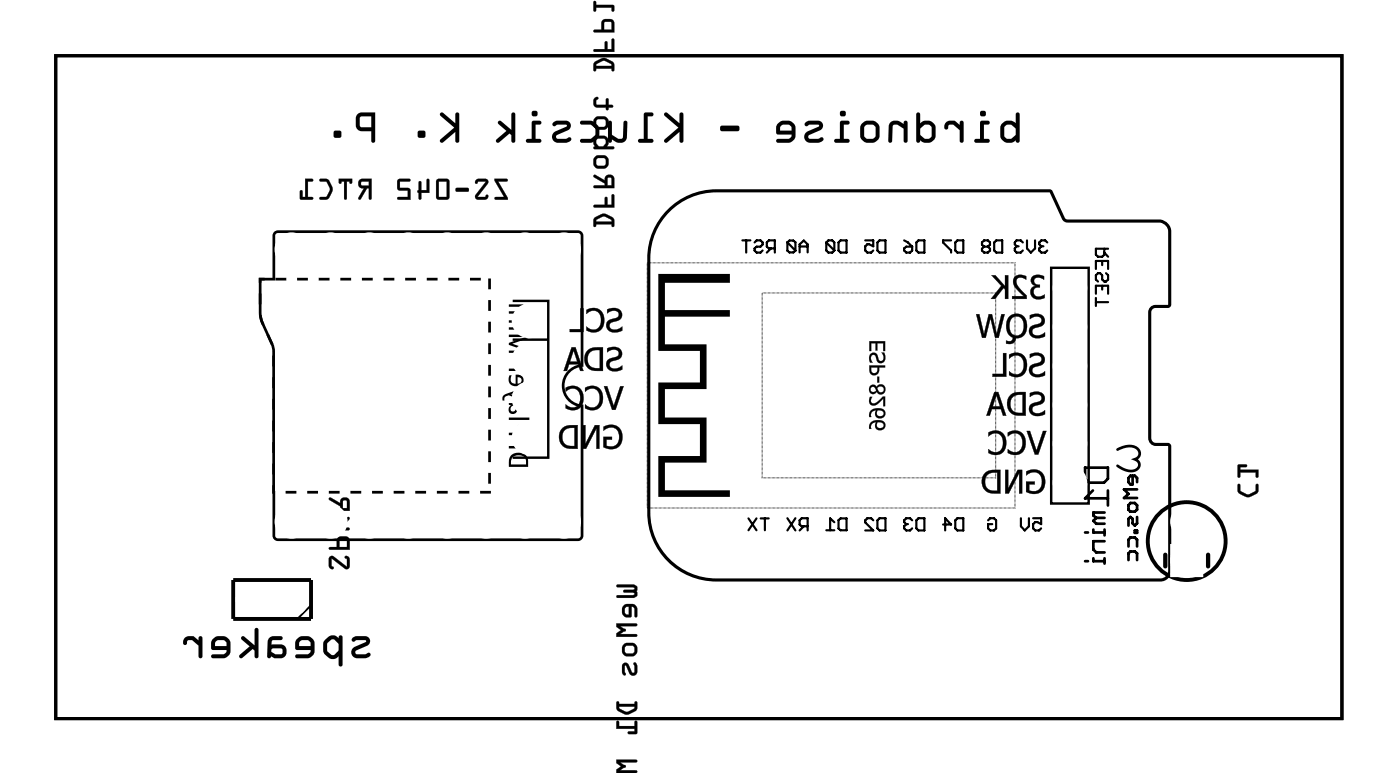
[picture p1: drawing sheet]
<svg xmlns="http://www.w3.org/2000/svg" width="91mm" height="50mm" viewBox="0 0 91 50" stroke-linecap="round" stroke-linejoin="round" font-family="sans-serif">
<path d="M3.6 3.6h84v43.3h-84z" fill="none" stroke="#000" stroke-width=".2"/>
<g fill="#000">
<path d="M33.2 29.1h.5v-.5h.2v.5h.4v-.5h.2v.7h-1.3zM33.2 27.2h1.3v.2h-1.3zM33.2 21.8h1.3v.3l-1.1 .3 1.1 .4v.2h-1.3v-.1h1.1l-1.1-.4v-.1l1.1-.4h-1.1zM33.2 20.3h.6a.33 .33 0 0 1 .4 .2 .33 .33 0 0 1-.2 .4h.2v.2h-1v-.2h.5a.23 .23 0 0 0 .3-.1 .23 .23 0 0 0-.2-.3h-.6zM32.9 25.8l1.3-.5v.2l-.9 .2 .9 .3v.2l-1-.4-.2 .1-.1 .2h-.1zM33.2 24.1l.6-.1 .2-.1v-.2h.2v.2l-.2 .2h.2v.1h-1zM43 17.9h4.6v.6h-4.2v1.7h4.2v.5h-4.2v1.8h2.7v2.9h-2.7v1.8h2.7v3h-2.7v1.8h4.2v.4h-4.6v-2.6h2.7v-2.1h-2.7v-2.7h2.7v-2.1h-2.7z"/>
<path d="M32.3 11.7l.6 1.2h-.6v.1h.8l-.6-1.2h.6v-.1zM31.1 11.7l-.1 .2 .1 .1 .1-.2 .5 .1-.7 .8v.2l.2 .1h.5l.2-.1-.1-.2-.2 .2-.4-.1 .6-.8 .1-.2-.2-.1zM29.8 12.3l-.1 .2h.1h.7l.1-.1-.1-.1zM28.5 11.7v1.2l.1 .1h.6l.1-.1v-1.1l-.1-.1zM28.6 11.8h.6v1.1h-.6zM27.3 11.8v.6l-.1 .1 .2 .5h.1v-.4h.5v-.8v-.1h-.2v.7h-.3v-.5zM26 11.7l-.1 .6 .2 .1h.5v.5h-.6l-.1 .1h.9l-.1-.7h-.6v-.5h.6l.1-.1zM23.5 11.7a.32 .32 0 0 0-.1 .4 .32 .32 0 0 0 .3 .2l-.3 .7h.1l.5-.7h.1v.6l.1 .1 .1-1.3zM23.6 11.9l.5-.1v.3h-.5zM22.1 11.7l.1 .3h.1v-.2h.2v1.1l.1 .1v-1.2h.2v.2h.1l.1-.3zM20.9 11.7v.1l.4 .1 .2 .5-.2 .4-.4 .1-.1 .1h.1a.6 .6 0 0 0 .8-.6v-.2l-.2-.4-.2-.1zM19.9 11.7v1.2h-.2v-.4l-.1-.1v.6h.8v-.1h-.3v-1.1h.3v-.1z"/>
<path d="M32.3 11.7l.6 1.2-.5-.1a.1 .1 0 0 0-.1 .1 .1 .1 0 0 0 .1 .1h.7l-.6-1.2 .6 .1a.1 .1 0 0 0 0-.1 .1 .1 0 0 0 0-.1zM32.3 11.7h.8v.1h-.6l.6 1.2h-.8l.1-.1h.5zM31.1 11.7l-.1 .2a.13 .13 0 0 0 .1 .1 .13 .13 0 0 0 .1-.1h.5l-.7 .8a.21 .21 0 0 0 0 .2 .21 .21 0 0 0 .2 .1h.5l.2-.2a.13 .13 0 0 0-.2-.1 .13 .13 0 0 0-.1 .1h-.4l.6-.8a.21 .21 0 0 0-.1-.3zM31.1 11.7h.6a.2 .2 0 0 1 .1 .3l-.6 .8 .4 .1 .2-.2v.3h-.7l-.1-.2 .7-.9-.5-.1-.1 .2zM29.8 12.3l-.1 .2h.1h.7l.1-.1-.1-.1zM29.8 12.3h.7l.1 .1-.1 .1h-.7zM28.5 11.7v1.2l.1 .1h.6l.1-.1v-1.1l-.1-.1zM28.5 11.7h.7l.1 .1v1.1l-.1 .1h-.6l-.1-.1zM28.6 11.8h.6v1.1h-.6zM28.6 11.8v1.1h.6v-1.1zM27.3 11.8v.6a.09 .09 0 0 0-.1 .1 .09 .09 0 0 0 .1 .1v.3a.1 .1 0 0 0 .1 .1 .1 .1 0 0 0 .1-.1v-.3h.5v-.8a.1 .1 0 0 0-.1-.1 .1 .1 0 0 0-.1 .1v.6h-.3v-.5zM27.4 11.8l.1 .1v.5h.4v-.7h.1v.1v.8h-.5v.3l-.1 .1-.2-.5 .1-.1zM26 11.7v.7h.6v.5l-.6-.1a.1 .1 0 0 0-.1 .1 .1 .1 0 0 0 .1 .1h.8l-.1-.7h-.6v-.5l.6 .1a.1 .1 0 0 0 .1-.1 .1 .1 0 0 0-.1-.1zM26 11.7h.8l-.1 .1h-.6v.5h.6l.1 .7h-.9l.1-.1h.6v-.5h-.5l-.2-.1zM23.5 11.7a.32 .32 0 0 0-.1 .4 .32 .32 0 0 0 .3 .2l-.3 .6a.1 .1 0 0 0 0 .1 .1 .1 0 0 0 .2 0l.4-.7h.1v.6a.1 .1 0 0 0 .1 .1 .1 .1 0 0 0 .1-.1v-1.2h-.7zM23.5 11.8l.8-.1-.1 1.3-.1-.1v-.6h-.2l-.4 .7h-.1l.4-.7a.31 .31 0 0 1-.4-.2 .31 .31 0 0 1 .1-.3zM23.6 11.9l.5-.1v.3h-.5zM23.6 11.9v.2h.5v-.3zM22.1 11.7v.2a.1 .1 0 0 0 .1 .1 .11 .11 0 0 0 .1-.2h.2l-.1 1.1a.1 .1 0 0 0 .1 .1 .1 .1 0 0 0 .1-.1v-1.1h.2a.11 .11 0 0 0 0 .2 .11 .11 0 0 0 .2-.1v-.2zM22.1 11.7h.9l-.1 .3-.1-.2h-.2v1.2l-.1-.1v-1.1h-.2l-.1 .2zM20.9 11.7v.1l.4 .1 .2 .5-.2 .4h-.4a.1 .1 0 0 0-.1 .1 .1 .1 0 0 0 .1 .1l.6-.1 .2-.5-.3-.7zM20.9 11.7h.5l.3 .5a.83 .83 0 0 1-.4 .8h-.4l-.1-.1h.1h.4l.2-.4v-.3l-.2-.3-.4-.1zM19.9 11.7v1.2h-.2l.1-.4a.1 .1 0 0 0-.1-.1 .1 .1 0 0 0-.1 .1v.5h.8a.1 .1 0 0 0 0-.1 .1 .1 0 0 0 0-.1l-.3 .1v-1.1l.3 .1a.1 .1 0 0 0 0-.1 .1 .1 0 0 0 0-.1zM19.9 11.7h.5v.1h-.3v1.1h.3v.1h-.8v-.6l.1 .1v.4h.2z"/>
<path d="M18 15.3v3h-.9v2.1v.4l.7 1.6 .1 .5 .1 12.2h19.8l.1-8.5a1.41 1.41 0 0 1-1.2-1.4 1.41 1.41 0 0 1 1.2-1.4l-.1-8.5zM17.8 15.2l.3-.2 19.8 .1 .2 .3v8.5a1.23 1.23 0 0 0-1.3 1.3 1.23 1.23 0 0 0 1.3 1.2v8.6l-.2 .3h-19.9l-.2-.3v-12.2l-.8-1.9-.1-.5v-2.3h.9z"/>
<path d="M38.8 14.2l-.1 .5 .1 .1 .1-.2h1v.2h.1v-.5a.8 .8 0 0 0-1.1-.1zM38.9 14.4l.5-.3 .5 .2v.2h-1zM38.8 13.4v.1h1.3v-.8h-.2v.7h-.3v-.5v-.1l-.1 .1v.5zM38.8 11.4v.2l.7 .4v.1h-.7l-.1 .1 .1 .1h1.3v-.6a.31 .31 0 0 0-.4-.3 .31 .31 0 0 0-.2 .4zM39.7 11.6h.2v.5h-.3zM38.7 10.5a.5 .5 0 0 0 1 0 .5 .5 0 0 0-1 0zM39 10.3h.4l.1 .2v.2l-.1 .1h-.4l-.1-.1zM38.8 9l-.1 .2 .1 .4h-.1l.1 .1h1.3l-.1-.1h-.4l.1-.5-.2-.2h-.5zM39 9.1h.4l.1 .3-.1 .2h-.3l-.2-.2zM38.7 8a.5 .5 0 0 0 1 0 .5 .5 0 0 0-1 0zM39 7.8h.4l.1 .1v.3l-.1 .1h-.4l-.1-.2zM38.8 6.4l-.1 .4 .2 .2h.6l.1 .2 .1-.2h.3v-.1l-.3-.1v-.4l-.2 .1v.3h-.5l-.1-.2 .1-.2-.1-.1zM38.8 4l-.1 .6 .1 .1 .1-.2h1v.1h.1v-.5a.8 .8 0 0 0-1.1-.1zM38.9 4.2l.5-.2 .5 .2v.1h-1zM38.8 3.2v.2h1.3v-.8h-.2v.6h-.3v-.4v-.1l-.1 .1v.4zM39.3 1.3l-.1 .6h-.4v.2h1.3l-.1-.8-.2-.1zM39.4 1.4h.5v.5h-.5zM38.8 .1v.7l.1-.1v-.2h1v.2h.2l-.1-.4h-1.1v-.2zM38.7 -.1h1zM38.9 -.1h.3zM38.4 -.1h1.3zM38.7 -.1h1zM39.3 -.1h.2zM38.7 -.1h1zM38.7 -.1h1.4zM38.7 -.1h1zM39.9 -.1h.3zM38.7 -.1h1zM38.7 -.1h1zM39.9 -.1h.3zM38.7 -.1h1.4z"/>
<path d="M38.8 14.2l-.1 .5a.1 .1 0 0 0 .1 .1 .1 .1 0 0 0 .1-.1v-.1h1v.1a.1 .1 0 0 0 .1 .1 .1 .1 0 0 0 .1-.1v-.4l-.5-.3-.3-.1zM38.8 14.2l.4-.2h.4l.4 .3 .1 .5h-.2v-.2h-1v.2h-.1l-.1-.4zM38.9 14.4l.5-.3 .5 .2v.2h-1zM38.9 14.4v.1h1v-.2l-.4-.2zM38.7 13.4v.1l.1 .1h1.3v-.8a.1 .1 0 0 0-.1-.1 .1 .1 0 0 0-.1 .1v.6h-.3l.1-.5a.1 .1 0 0 0-.1-.1 .1 .1 0 0 0-.1 .1v.5zM38.8 13.4h.7v-.5h.1v.5h.3v-.7h.2v.8h-1.3zM38.7 11.4l.1 .2 .7 .4v.1h-.7a.1 .1 0 0 0-.1 .1 .1 .1 0 0 0 .1 .1h1.3v-.6a.32 .32 0 0 0-.4-.3 .32 .32 0 0 0-.2 .4l-.6-.4zM38.8 11.4h.1l.6 .4a.31 .31 0 0 1 .2-.4 .31 .31 0 0 1 .4 .3v.6h-1.3l-.1-.1 .1-.1h.7v-.1l-.7-.4zM39.7 11.6h.2v.5h-.3zM39.7 11.6l-.1 .5h.3v-.5zM38.7 10.5a.51 .51 0 0 0 1 0 .51 .51 0 0 0-1 0zM38.7 10.5a.5 .5 0 0 1 1 0 .5 .5 0 0 1-1 0zM39 10.3l.5 .1v.3v.1h-.5l-.1-.1zM39 10.3l-.1 .4 .1 .1h.4l.1-.1 .1-.2-.1-.2zM38.8 9l-.1 .3 .1 .2a.1 .1 0 0 0-.1 .1 .1 .1 0 0 0 .1 .1h1.2a.1 .1 0 0 0 .1-.1 .1 .1 0 0 0-.1-.1l-.4 .1 .1-.5-.2-.2h-.5zM38.8 9l.2-.1h.5l.2 .2-.1 .5h.4l.1 .1h-1.3l-.1-.1h.2l-.2-.3zM39 9.1h.4l.1 .3-.1 .1h-.3l-.2-.1zM39 9.1l-.1 .3 .2 .2h.3l.1-.2v-.4zM38.7 8a.51 .51 0 0 0 1 0 .51 .51 0 0 0-1 0zM38.7 8a.5 .5 0 0 1 1 0 .5 .5 0 0 1-1 0zM39 7.8h.5v.3v.2l-.5-.1-.1-.1zM39 7.8l-.1 .3 .1 .2h.4l.1-.1 .1-.3-.1-.1zM38.8 6.4l-.1 .4 .1 .2h.2h.5v.1a.1 .1 0 0 0 .1 .1 .1 .1 0 0 0 .1-.1v-.1h.2a.1 .1 0 0 0 .1-.1 .1 .1 0 0 0-.1-.1h-.2v-.3a.1 .1 0 0 0-.1-.1 .1 .1 0 0 0-.1 .1v.3h-.5l-.1-.2 .2-.2-.2-.1zM38.8 6.4l.1-.1 .1 .1-.1 .2v.2l.1 .1h.6v-.4l.1-.1v.5h.3v.1h-.3l-.1 .2v-.2h-.7l-.2-.2zM38.8 4l-.1 .6a.1 .1 0 0 0 .1 .1 .1 .1 0 0 0 .1-.1v-.1h1v.1a.1 .1 0 0 0 .1 .1 .1 .1 0 0 0 .1-.1v-.5l-.5-.3h-.3zM38.8 4l.4-.2h.4l.4 .3 .1 .5h-.2v-.1h-1v.1h-.1l-.1-.4zM38.9 4.2l.5-.2 .5 .2v.1h-1zM38.9 4.2v.1h1v-.1l-.4-.2zM38.7 3.2v.1l.1 .1h1.3v-.8a.1 .1 0 0 0-.1-.1 .1 .1 0 0 0-.1 .1v.6h-.3l.1-.4a.1 .1 0 0 0-.1-.1 .1 .1 0 0 0-.1 .1v.4zM38.8 3.2h.7v-.4l.1-.1v.1v.4h.3v-.6h.2v.8h-1.3zM39.3 1.3l-.1 .6h-.4a.1 .1 0 0 0-.1 .1 .1 .1 0 0 0 .1 .1h1.3v-.6l-.1-.2-.2-.1zM39.3 1.3h.2h.5l.1 .8h-1.3v-.1l.5-.1zM39.5 1.5h.4v.4h-.5zM39.4 1.4v.5h.5v-.5zM38.7 .1v.6a.1 .1 0 0 0 .1 .1 .1 .1 0 0 0 .1-.1v-.2h1v.2a.1 .1 0 0 0 .1 .1 .1 .1 0 0 0 .1-.1l-.1-.4h-1.1v-.2zM38.8 .1h.1v.2h1.1l.1 .4h-.2v-.2h-1v.2h-.1zM38.7 -.1h1zM38.7 -.1h1zM38.9 -.1h.3zM38.9 -.1h.3zM38.3 -.1h1.4zM38.4 -.1h1.3zM38.7 -.1h1zM38.7 -.1h1zM39.3 -.1h.2zM39.3 -.1h.3zM38.7 -.1h1zM38.7 -.1h1zM38.7 -.1h1.4zM38.7 -.1h1.4zM38.7 -.1h1zM38.7 -.1h1zM39.9 -.1h.3zM39.9 -.1h.3zM38.7 -.1h1zM38.7 -.1h1zM38.7 -.1h1zM38.7 -.1h1zM39.9 -.1h.3zM39.9 -.1h.3zM38.7 -.1h1.4zM38.7 -.1h1.4z"/>
<path d="M65.4 8a1.02 1.02 0 0 0-.1 .9l.2 .3a.63 .63 0 0 0 .8 0v-.1a.13 .13 0 0 0 .1 .2 .13 .13 0 0 0 .1-.1v-1.7a.13 .13 0 0 0-.1-.2 .13 .13 0 0 0-.1 .2v.5a.67 .67 0 0 0-.7-.1zM65.4 8l.2-.1a.67 .67 0 0 1 .7 .1v-.5a.13 .13 0 0 1 .1-.2 .13 .13 0 0 1 .1 .2v1.7a.13 .13 0 0 1-.1 .1 .13 .13 0 0 1-.1-.1 .6 .6 0 0 1-.8 0l-.2-.3a1.02 1.02 0 0 1 .1-.9zM65.6 8.2l.1-.1h.3l.3 .3v.4l-.3 .3h-.3l-.1-.2zM65.6 8.2v.7l.1 .2h.3l.3-.3v-.4l-.3-.3h-.3zM64 7.9v1.2h-.3a.13 .13 0 0 0-.1 .1 .13 .13 0 0 0 .1 .1h.8a.13 .13 0 0 0 .1-.1 .13 .13 0 0 0-.1-.1h-.3v-1h.3a.13 .13 0 0 0 .1-.1 .13 .13 0 0 0-.1-.1zM64 7.9h.5a.13 .13 0 0 1 .1 .1 .13 .13 0 0 1-.1 .1h-.3v1h.3a.13 .13 0 0 1 .1 .1 .13 .13 0 0 1-.1 .1h-.8a.13 .13 0 0 1-.1-.1 .13 .13 0 0 1 .1-.1h.3zM63.9 7.4a.2 .2 0 0 0 .4 0 .2 .2 0 0 0-.4 0zM63.9 7.4a.25 .25 0 0 1 .5 0 .25 .25 0 0 1-.5 0zM61.7 8l-.1 .3a.14 .14 0 0 0 .2 .2 .14 .14 0 0 0 .1-.2l.1-.2h.2l.4 .4v.7a.13 .13 0 0 0 .2 .1 .13 .13 0 0 0 .1-.1v-1.2a.13 .13 0 0 0-.1-.1 .13 .13 0 0 0-.2 .1v.2l-.3-.3h-.3zM61.7 8l.3-.1h.3l.3 .3v-.2a.13 .13 0 0 1 .2-.1 .13 .13 0 0 1 .1 .1v1.2a.13 .13 0 0 1-.1 .1 .13 .13 0 0 1-.2-.1v-.7l-.4-.4-.3 .1a.2 .2 0 0 1 0 .2 .2 .2 0 0 1-.2 0l-.1-.1zM59.8 7.4v1.8a.13 .13 0 0 0 .2 .1 .13 .13 0 0 0 .1-.2l.3 .2h.3l.2-.2a1.07 1.07 0 0 0 .1-.9l-.3-.3h-.4l-.2 .2-.1-.7zM59.8 7.4h.2l.1 .7 .2-.2h.4l.3 .3a1.07 1.07 0 0 1-.1 .9l-.2 .2h-.3l-.3-.2a.14 .14 0 0 1-.2 .2 .13 .13 0 0 1-.1-.1zM60.1 8.4l.3-.3 .3 .1 .1 .1v.7l-.4 .1-.3-.3zM60.1 8.4v.4l.3 .3h.2l.2-.1v-.8l-.2-.1h-.2zM58.1 8l-.1 .2v1a.13 .13 0 0 0 .1 .1 .13 .13 0 0 0 .1-.1l.1-.9 .1-.2h.2l.4 .3v.8a.13 .13 0 0 0 .1 .1 .13 .13 0 0 0 .1-.1v-1.2a.13 .13 0 0 0-.1-.1 .13 .13 0 0 0-.1 .1v.1l-.5-.2zM58.1 8l.4-.1 .5 .2v-.1a.13 .13 0 0 1 .1-.1 .13 .13 0 0 1 .1 .1v1.2a.13 .13 0 0 1-.1 .1 .13 .13 0 0 1-.1-.1v-.8l-.4-.3h-.2l-.1 .2-.1 .9a.13 .13 0 0 1-.1 .1 .13 .13 0 0 1-.1-.1v-1zM56.3 8a1.02 1.02 0 0 0-.2 .9l.1 .2 .3 .2h.5l.3-.2a1.05 1.05 0 0 0 .1-.8l-.2-.3a.64 .64 0 0 0-.6-.1zM56.3 8l.3-.1h.5l.3 .3a1.06 1.06 0 0 1-.1 .9l-.3 .2h-.5l-.3-.2-.1-.2a1.02 1.02 0 0 1 .2-.9zM56.5 8.2l.5-.1 .1 .2v.6l-.1 .1-.4 .1-.2-.2v-.6zM56.5 8.2l-.1 .1v.6l.2 .2 .4-.1 .1-.1v-.6l-.1-.2zM54.9 7.9l-.1 1.2h-.2a.13 .13 0 0 0-.2 .1 .13 .13 0 0 0 .2 .1h.7a.13 .13 0 0 0 .2-.1 .13 .13 0 0 0-.2-.1h-.2v-1h.2a.13 .13 0 0 0 .2-.1 .13 .13 0 0 0-.2-.1zM54.9 7.9h.4a.13 .13 0 0 1 .2 .1 .13 .13 0 0 1-.2 .1h-.2v1h.2a.13 .13 0 0 1 .2 .1 .13 .13 0 0 1-.2 .1h-.7a.13 .13 0 0 1-.2-.1 .13 .13 0 0 1 .2-.1h.2zM54.8 7.4a.2 .2 0 0 0 .4 0 .2 .2 0 0 0-.4 0zM54.8 7.4a.2 .2 0 0 1 .4 0 .2 .2 0 0 1-.4 0zM52.5 8a.14 .14 0 0 0 .1 .2 .14 .14 0 0 0 .2-.1h.6l.1 .1-.9 .4-.1 .3a.39 .39 0 0 0 .4 .4h.5l.3-.1a.14 .14 0 0 0 0-.2 .14 .14 0 0 0-.2 0l-.6 .1-.2-.2 .1-.1 .7-.3a.33 .33 0 0 0 .2-.4 .33 .33 0 0 0-.3-.2h-.6zM52.5 8a.97 .97 0 0 1 1.1 0l.1 .2-.1 .3-.8 .3-.1 .1 .2 .2 .6-.1a.15 .15 0 0 1 .2 0 .15 .15 0 0 1 0 .2 .88 .88 0 0 1-1.2-.1v-.3l.1-.2 .9-.4-.1-.1h-.6a.17 .17 0 0 1-.1 .1 .17 .17 0 0 1-.2-.1zM50.8 8l-.1 .3v.4l1 .1v.1l-.2 .2h-.7a.13 .13 0 0 0-.1 .1 .13 .13 0 0 0 .1 .1h.7l.3-.2a1.05 1.05 0 0 0 .1-.8l-.1-.3a.63 .63 0 0 0-.7-.1zM50.8 8l.3-.1h.5l.3 .3a1.06 1.06 0 0 1-.1 .9l-.3 .2h-.7a.13 .13 0 0 1-.1-.1 .13 .13 0 0 1 .1-.1h.7l.2-.3-1-.1v-.4zM51 8.2l.5-.1 .2 .2v.2h-.8zM51 8.2l-.1 .3h.8l-.1-.2-.1-.2zM47 8.2v.2l.1 .2h1a.19 .19 0 0 0 .2-.2 .19 .19 0 0 0-.2-.2zM47 8.2h1.1a.19 .19 0 0 1 .2 .2 .19 .19 0 0 1-.2 .2h-1l-.1-.2zM43.4 7.4v.2l.9 .7-.9 .8a.13 .13 0 0 0 0 .2 .13 .13 0 0 0 .2 0l.7-.7v.6a.13 .13 0 0 0 .2 .1 .13 .13 0 0 0 .1-.1v-1.7a.13 .13 0 0 0-.1-.2 .14 .14 0 0 0-.2 .2v.6l-.7-.7zM43.4 7.4h.2l.7 .6v-.5a.14 .14 0 0 1 .2-.2 .13 .13 0 0 1 .1 .2v1.7a.13 .13 0 0 1-.1 .1 .13 .13 0 0 1-.2-.1v-.6l-.7 .7a.13 .13 0 0 1-.2 0 .13 .13 0 0 1 0-.2l.9-.8-.9-.7zM42.1 7.4l-.1 1.7h-.2a.13 .13 0 0 0-.2 .1 .13 .13 0 0 0 .2 .1h.7a.13 .13 0 0 0 .1-.1 .13 .13 0 0 0-.1-.1h-.2v-1.5h.2a.13 .13 0 0 0 .1-.1 .13 .13 0 0 0-.1-.2zM42.1 7.4l.4-.1a.14 .14 0 0 1 .2 .2 .13 .13 0 0 1-.2 .1h-.2v1.5h.2a.13 .13 0 0 1 .2 .1 .13 .13 0 0 1-.2 .1h-.7a.13 .13 0 0 1-.2-.1 .13 .13 0 0 1 .2-.1h.2zM39.7 7.9v1.3a.13 .13 0 0 0 .1 .1 .13 .13 0 0 0 .1-.1v-.1l.3 .2a.49 .49 0 0 0 .7-.3v-1a.13 .13 0 0 0-.1-.1 .13 .13 0 0 0-.1 .1l-.1 1-.2 .1-.5-.3v-.8zM39.7 7.9l.2 .1v.8l.5 .3 .2-.1 .1-1a.13 .13 0 0 1 .1-.1 .13 .13 0 0 1 .1 .1v1a.55 .55 0 0 1-.4 .3 .55 .55 0 0 1-.6-.2v.1a.13 .13 0 0 1-.1 .1 .13 .13 0 0 1-.1-.1zM37.9 7.9v.2h.7l.3 .3-.1 .4-.2 .2-.6 .1a.13 .13 0 0 0-.1 .1 .13 .13 0 0 0 .1 .1h.7l.3-.3a.74 .74 0 0 0 0-.8l-.4-.3zM37.9 7.9h.6l.3 .1a.71 .71 0 0 1 0 1.2l-.3 .1h-.5a.13 .13 0 0 1-.1-.1 .13 .13 0 0 1 .1-.1l.6-.1 .2-.2 .1-.4-.3-.3h-.7zM36.1 8a.14 .14 0 0 0 0 .2 .14 .14 0 0 0 .2-.1h.6l.1 .1-.8 .4-.2 .3a.39 .39 0 0 0 .4 .4h.5l.3-.1a.14 .14 0 0 0 0-.2 .14 .14 0 0 0-.2 0l-.6 .1-.1-.2 .1-.1 .7-.3a.33 .33 0 0 0 .1-.4 .33 .33 0 0 0-.3-.2h-.5zM36.1 8a.97 .97 0 0 1 1.1 0l.1 .2-.2 .3-.7 .3-.1 .1 .1 .2 .6-.1a.15 .15 0 0 1 .2 0 .15 .15 0 0 1 0 .2 .88 .88 0 0 1-1.1-.1l-.1-.3 .2-.2 .8-.4-.1-.1h-.5a.17 .17 0 0 1-.2 .1 .17 .17 0 0 1-.1-.1zM34.7 7.9v1.2h-.2a.13 .13 0 0 0-.2 .1 .13 .13 0 0 0 .2 .1h.7a.13 .13 0 0 0 .1-.1 .13 .13 0 0 0-.1-.1h-.2v-1h.2a.13 .13 0 0 0 .1-.1 .13 .13 0 0 0-.1-.1zM34.7 7.9h.5a.13 .13 0 0 1 .1 .1 .13 .13 0 0 1-.1 .1h-.2v1h.2a.13 .13 0 0 1 .1 .1 .13 .13 0 0 1-.1 .1h-.7a.13 .13 0 0 1-.2-.1 .13 .13 0 0 1 .2-.1h.2zM34.7 7.4a.2 .2 0 0 0 .4 0 .2 .2 0 0 0-.4 0zM34.7 7.4a.2 .2 0 0 1 .4 0 .2 .2 0 0 1-.4 0zM32.5 7.9v.2l.6 .4-.7 .6a.13 .13 0 0 0 0 .2 .13 .13 0 0 0 .2 0l.7-.6 .1 .1v.4a.13 .13 0 0 0 .1 .1 .13 .13 0 0 0 .1-.1v-1.7a.13 .13 0 0 0-.1-.2 .13 .13 0 0 0-.1 .2v1l-.7-.6zM32.5 7.9h.2l.7 .6v-1a.13 .13 0 0 1 .1-.2 .13 .13 0 0 1 .1 .2v1.7a.13 .13 0 0 1-.1 .1 .13 .13 0 0 1-.1-.1v-.4l-.1-.1-.7 .6a.13 .13 0 0 1-.2 0 .13 .13 0 0 1 0-.2l.7-.6-.6-.4zM28.7 7.4l.1 .2 .8 .7-.8 .8a.13 .13 0 0 0-.1 .2 .13 .13 0 0 0 .2 0l.8-.7v.6a.13 .13 0 0 0 .1 .1 .13 .13 0 0 0 .2-.1v-1.7a.14 .14 0 0 0-.2-.2 .13 .13 0 0 0-.1 .2v.6l-.8-.7zM28.7 7.4h.2l.8 .6v-.5a.13 .13 0 0 1 .1-.2 .14 .14 0 0 1 .2 .2v1.7a.13 .13 0 0 1-.2 .1 .13 .13 0 0 1-.1-.1v-.6l-.8 .7a.13 .13 0 0 1-.2 0 .13 .13 0 0 1 .1-.2l.8-.8-.8-.7zM27.3 8.6v.4h.4v-.4zM27.3 8.6h.4v.4h-.4zM23.3 7.5a.8 .8 0 0 0 .2 1l.7 .1v.6a.13 .13 0 0 0 .2 .1 .13 .13 0 0 0 .1-.1v-1.9h-.9zM23.3 7.4l.3-.1h.9v1.9a.13 .13 0 0 1-.1 .1 .13 .13 0 0 1-.2-.1v-.6h-.6a.39 .39 0 0 1-.4-.4v-.5zM23.5 7.6h.7v.7h-.7zM23.5 7.6v.7h.7v-.7zM21.8 8.6v.4h.4v-.4zM21.8 8.6h.4v.4h-.4z"/>
<path d="M65.4 8a1.02 1.02 0 0 0-.1 .9l.1 .2a.58 .58 0 0 0 .8 .1h.1a.13 .13 0 0 0 .1 .1 .13 .13 0 0 0 .1-.1v-1.7a.13 .13 0 0 0-.1-.2 .13 .13 0 0 0-.1 .2v.5a.67 .67 0 0 0-.7-.1zM65.6 8.2l.1-.1h.3l.3 .3v.4l-.3 .3h-.3l-.1-.2zM64 7.9v1.2h-.3a.13 .13 0 0 0-.1 .1 .13 .13 0 0 0 .1 .1h.8a.13 .13 0 0 0 .1-.1 .13 .13 0 0 0-.1-.1h-.3v-1h.3a.13 .13 0 0 0 .1-.1 .13 .13 0 0 0-.1-.1zM63.9 7.4a.2 .2 0 0 0 .4 0 .2 .2 0 0 0-.4 0zM61.7 8l-.1 .3a.14 .14 0 0 0 .2 .2 .14 .14 0 0 0 .1-.2l.1-.2h.2l.4 .4v.7a.13 .13 0 0 0 .2 .1 .13 .13 0 0 0 .1-.1v-1.2a.13 .13 0 0 0-.1-.1 .13 .13 0 0 0-.2 .1v.2l-.3-.3h-.3zM59.8 7.4v1.8a.13 .13 0 0 0 .1 .1 .14 .14 0 0 0 .2-.2l.3 .2h.3l.2-.2a1.07 1.07 0 0 0 .1-.9 .6 .6 0 0 0-.7-.3l-.2 .2-.1-.7zM60.1 8.4l.3-.3 .3 .1 .1 .1v.7l-.2 .1h-.2l-.3-.3zM58.1 8l-.1 .2v1a.13 .13 0 0 0 .1 .1 .13 .13 0 0 0 .1-.1l.1-.9 .1-.2h.2l.4 .3v.8a.13 .13 0 0 0 .1 .1 .13 .13 0 0 0 .1-.1v-1.2a.13 .13 0 0 0-.1-.1 .13 .13 0 0 0-.1 .1v.1l-.5-.2zM56.3 8a1.02 1.02 0 0 0-.2 .9l.1 .2 .3 .2h.5l.3-.2a1.05 1.05 0 0 0 .1-.8l-.2-.3a.64 .64 0 0 0-.6-.1zM56.5 8.2l.5-.1 .1 .2v.6l-.1 .1-.4 .1-.2-.2v-.6zM54.9 7.9l-.1 1.2h-.2a.13 .13 0 0 0-.2 .1 .13 .13 0 0 0 .2 .1h.7a.13 .13 0 0 0 .2-.1 .13 .13 0 0 0-.2-.1h-.2v-1h.2a.13 .13 0 0 0 .2-.1 .13 .13 0 0 0-.2-.1zM54.8 7.4a.2 .2 0 0 0 .4 0 .2 .2 0 0 0-.4 0zM52.5 8a.14 .14 0 0 0 .1 .2 .14 .14 0 0 0 .2-.1h.6l.1 .1-.8 .4a.39 .39 0 0 0-.2 .4 .39 .39 0 0 0 .4 .3h.5l.3-.1a.17 .17 0 0 0-.1-.2 .17 .17 0 0 0-.2 .1h-.6l-.1-.2 .1-.1 .7-.3a.33 .33 0 0 0 .2-.4 .33 .33 0 0 0-.3-.2h-.6zM50.8 8l-.1 .3v.4l1 .1v.1l-.2 .2h-.7a.13 .13 0 0 0-.1 .1 .13 .13 0 0 0 .1 .1h.7l.3-.2a1.05 1.05 0 0 0 .1-.8l-.1-.3a.63 .63 0 0 0-.7-.1zM51 8.2l.5-.1 .2 .2v.2h-.8zM47 8.2v.2l.1 .2h1a.19 .19 0 0 0 .2-.2 .19 .19 0 0 0-.2-.2zM43.4 7.4v.2l.9 .7-.9 .8a.13 .13 0 0 0 0 .2 .13 .13 0 0 0 .2 0l.7-.7v.6a.13 .13 0 0 0 .2 .1 .13 .13 0 0 0 .1-.1v-1.7a.13 .13 0 0 0-.1-.2 .14 .14 0 0 0-.2 .2v.5l-.7-.6zM42.1 7.4l-.1 1.7h-.2a.13 .13 0 0 0-.2 .1 .13 .13 0 0 0 .2 .1h.7a.13 .13 0 0 0 .1-.1 .13 .13 0 0 0-.1-.1h-.2v-1.5h.2a.13 .13 0 0 0 .1-.1 .13 .13 0 0 0-.1-.2zM39.7 7.9v1.3a.13 .13 0 0 0 .1 .1 .13 .13 0 0 0 .1-.1v-.1a.55 .55 0 0 0 .6 .2 .55 .55 0 0 0 .4-.3v-1a.13 .13 0 0 0-.1-.1 .13 .13 0 0 0-.1 .1l-.1 1-.2 .1-.5-.3v-.8zM37.9 7.9v.2h.7l.3 .3-.1 .4-.2 .2-.6 .1a.13 .13 0 0 0-.1 .1 .13 .13 0 0 0 .1 .1h.5a.73 .73 0 0 0 .6-.7 .73 .73 0 0 0-.6-.7zM36.1 8a.14 .14 0 0 0 0 .2 .14 .14 0 0 0 .2-.1h.6l.1 .1-.7 .4a.39 .39 0 0 0-.3 .4 .39 .39 0 0 0 .4 .3h.5l.3-.1a.17 .17 0 0 0-.1-.2 .17 .17 0 0 0-.2 .1h-.5l-.1-.2 .1-.1 .7-.3a.33 .33 0 0 0 .2-.4 .33 .33 0 0 0-.4-.2h-.5zM34.7 7.9v1.2h-.2a.13 .13 0 0 0-.2 .1 .13 .13 0 0 0 .2 .1h.7a.13 .13 0 0 0 .1-.1 .13 .13 0 0 0-.1-.1h-.2v-1h.2a.13 .13 0 0 0 .1-.1 .13 .13 0 0 0-.1-.1zM34.7 7.4a.2 .2 0 0 0 .4 0 .2 .2 0 0 0-.4 0zM32.5 7.9v.2l.6 .4-.7 .6a.13 .13 0 0 0 0 .2 .13 .13 0 0 0 .2 0l.7-.6 .1 .1v.4a.13 .13 0 0 0 .1 .1 .13 .13 0 0 0 .1-.1v-1.7a.13 .13 0 0 0-.1-.2 .13 .13 0 0 0-.1 .2v1l-.7-.6zM28.7 7.4l.1 .2 .8 .7-.8 .8a.13 .13 0 0 0-.1 .2 .13 .13 0 0 0 .2 0l.8-.7v.6a.13 .13 0 0 0 .1 .1 .13 .13 0 0 0 .2-.1v-1.7a.14 .14 0 0 0-.2-.2 .13 .13 0 0 0-.1 .2v.5l-.8-.6zM27.3 8.6v.4h.4v-.4zM23.3 7.5a.8 .8 0 0 0 .2 1l.7 .1v.6a.13 .13 0 0 0 .2 .1 .13 .13 0 0 0 .1-.1v-1.9h-.9zM23.5 7.6h.7v.7h-.7zM21.8 8.6v.4h.4v-.4z"/>
<path d="M67.4 18.1a.37 .37 0 0 0 .2 .6 .48 .48 0 0 0-.3 .6 .48 .48 0 0 0 .7 .2l.2-.1v-.2a.38 .38 0 0 1-.5 .2 .38 .38 0 0 1-.2-.6h.4v-.2a.27 .27 0 0 1-.4-.1 .27 .27 0 0 1 .1-.4 .27 .27 0 0 1 .4 .1h.1v-.2a.71 .71 0 0 0-.7 .1zM66.2 18a.82 .82 0 0 0 .4 1.1l.2 .2h-.7v.2h.9v-.2l-.1-.1a1.18 1.18 0 0 1-.6-.9l.3-.2 .4 .1v-.2l-.4-.1zM64.7 18l.6 .7-.6 .8h.2l.6-.7 .1 .1v.6h.2v-1.5h-.2v.7l-.6-.7z"/>
<path d="M67.3 18.1a.36 .36 0 0 0 .3 .6 .42 .42 0 0 0-.4 .3 .42 .42 0 0 0 .2 .4 .75 .75 0 0 0 .8 0v-.2a.52 .52 0 0 1-.7 .1v-.1a.3 .3 0 0 1 0-.3 .3 .3 0 0 1 .4-.1v-.2a.26 .26 0 0 1-.3-.1 .26 .26 0 0 1 0-.3l.2-.1 .3 .2v-.3a.72 .72 0 0 0-.8 .1zM67.4 18l.3-.1 .4 .1v.2a.34 .34 0 0 0-.4-.1 .34 .34 0 0 0-.2 .3l.2 .2h.2v.2a.33 .33 0 0 0-.4 .4 .33 .33 0 0 0 .5 .1l.2-.1v.2a.54 .54 0 0 1-.7 .1 .54 .54 0 0 1-.2-.7l.3-.1a.36 .36 0 0 1-.3-.3 .36 .36 0 0 1 .1-.4zM66.2 18l-.1 .4 .1 .2 .6 .7h-.8v.2h1a1.09 1.09 0 0 0-.5-.8 .42 .42 0 0 1-.1-.5l.2-.1 .4 .2v-.3a.75 .75 0 0 0-.8 0zM66.2 18.1l.2-.1h.4h.2v.2a.36 .36 0 0 0-.4-.1 .36 .36 0 0 0-.3 .3l.2 .4 .5 .5v.2h-.9v-.2h.7l-.4-.4a.61 .61 0 0 1-.2-.8zM64.7 18l.6 .7-.6 .8h.2l.6-.7 .1 .1v.6h.2v-1.5h-.2v.7l-.6-.7zM64.7 18h.3l.6 .7v-.7h.2v1.5h-.2v-.6l-.1-.1-.6 .7h-.2l.7-.8z"/>
<path d="M3.6 3.6v43.3h84v-43.3zM3.6 3.6h84v43.3h-84z"/>
<path d="M21.5 36.3v.6l.1 .2h.2l-.2-.2 .1-.4 .9 .6 .2-.1v-.5l-.1-.2-.2 .1 .1 .1v.5l-.9-.7zM22.1 35.1l-.1 .6h-.5v.2h1.3l-.1-.8-.1-.1zM22.2 35.2h.4v.5h-.4zM21.5 33.8v.1l.4 .5h-.4v.2h1.3v-.2h-.5l.5-.5v-.2l-.7 .7-.5-.6zM21.5 32.5v.1l.7 .4v.2h-.7v.1h1.3v-.6a.31 .31 0 0 0-.3-.2 .31 .31 0 0 0-.3 .3zM22.4 32.7h.2v.5h-.2z"/>
<path d="M21.5 36.3v.7l.2 .2a.13 .13 0 0 0 .1-.2 .13 .13 0 0 0-.2-.1l.1-.4 .8 .6a.21 .21 0 0 0 .3-.2v-.5l-.2-.1a.13 .13 0 0 0-.1 .1 .13 .13 0 0 0 .1 .1v.5l-.8-.7zM21.5 36.3h.2l.9 .7 .1-.5-.2-.1 .2-.1 .1 .1v.5a.2 .2 0 0 1-.3 .2l-.8-.7-.1 .5 .2 .2h-.3v-.2zM22.1 35.1l-.1 .6h-.5a.1 .1 0 0 0 0 .1 .1 .1 0 0 0 0 .1h1.3v-.6v-.2l-.2-.1zM22.1 35.1l.1-.1 .5 .1 .1 .8-1.3-.1v-.1h.5zM22.2 35.2h.4v.5h-.4zM22.2 35.2l-.1 .5h.6l-.1-.5zM21.5 33.8v.1l.4 .5h-.4a.1 .1 0 0 0 0 .1 .1 .1 0 0 0 0 .1h1.2a.1 .1 0 0 0 .1-.1 .1 .1 0 0 0-.1-.1h-.4l.5-.5a.09 .09 0 0 0 0-.1 .09 .09 0 0 0-.1 0l-.6 .6-.5-.6zM21.5 33.8h.1l.5 .6 .7-.6v.1l-.5 .5h.5v.2h-1.3v-.2h.5l-.5-.5zM21.5 32.5v.1l.7 .4v.2h-.7a.1 .1 0 0 0 0 .1h1.3v-.6a.32 .32 0 0 0-.3-.2 .32 .32 0 0 0-.3 .3l-.6-.3zM21.5 32.5h.1l.6 .3a.31 .31 0 0 1 .2-.3 .31 .31 0 0 1 .4 .2v.6h-1.3v-.1h.7v-.2l-.7-.4zM22.4 32.7h.2v.5h-.2zM22.4 32.7v.5h.3l-.1-.5z"/>
<path d="M31.3 32h.7v.2h-.7zM29.9 32h.7v.2h-.7zM28.5 32h.7v.2h-.7zM27.1 32h.7v.2h-.7zM25.7 32h.7v.2h-.7zM24.3 32h.7v.2h-.7zM22.9 32h.7v.2h-.7zM21.5 32h.7v.2h-.7zM20 32h.8v.2h-.8zM18.6 32h.7v.2h-.7zM17.8 31.7h.1v.5h-.1zM17.8 30.3h.1v.7h-.1zM17.8 28.9h.1v.7h-.1zM17.8 27.4h.1v.7h-.1zM17.8 26h.1v.7h-.1zM17.8 24.6h.1v.7h-.1zM17.8 23.2h.1v.7h-.1zM17.4 21.9l.2-.1 .2 .7h-.1zM16.9 20.6h.2l.2 .6h-.2zM16.9 19.2h.2v.7h-.2zM16.9 18.1h.4v.2h-.2v.2h-.2zM18 18.1h.7v.2h-.7zM19.4 18.1h.7v.2h-.7zM20.8 18.1h.7v.2h-.7zM22.2 18.1h.7v.2h-.7zM23.6 18.1h.7v.2h-.7zM25 18.1h.7v.2h-.7zM26.4 18.1h.7v.2h-.7zM27.9 18.1h.7v.2h-.7zM29.3 18.1h.7v.2h-.7zM30.7 18.1h.7v.2h-.7zM31.9 18.2h.1v.7h-.1zM31.9 19.6h.1v.7h-.1zM31.9 21h.1v.7h-.1zM31.9 22.4h.1v.7h-.1zM31.9 23.8h.1v.7h-.1zM31.9 25.2h.1v.7h-.1zM31.9 26.6h.1v.7h-.1zM31.9 28h.1v.7h-.1zM31.9 29.5h.1v.7h-.1zM31.9 30.9h.1v.7h-.1z"/>
<path d="M33.3 24.5a.48 .48 0 0 0 .3 .7 .48 .48 0 0 0 .5-.5l-.1-.2-.3-.1v.6a.36 .36 0 0 1-.3-.5zM33.8 24.6a.21 .21 0 0 1 .2 .3 .21 .21 0 0 1-.2 .1z"/>
<path d="M33.2 26.3v.1h.1a.29 .29 0 0 0 0 .5 .29 .29 0 0 0 .4-.1l.1-.3 .2 .1v.3l.1 .1v-.2a.33 .33 0 0 0-.2-.5zM33.4 26.5h.3v.1a.19 .19 0 0 1-.1 .2 .19 .19 0 0 1-.2 0 .19 .19 0 0 1 0-.3z"/>
<path d="M33.4 29.7l-.2 .3v.5h1.3a.68 .68 0 0 0-.2-.8 .68 .68 0 0 0-.8-.1zM33.5 29.8a.51 .51 0 0 1 .6-.1 .51 .51 0 0 1 .2 .6h-1z"/>
<path d="M33.2 28.2v.2h1.3v-.3a.41 .41 0 0 0-.5-.4 .41 .41 0 0 0-.3 .5zM33.9 27.9a.28 .28 0 0 1 .4 0 .28 .28 0 0 1 0 .3h-.5z"/>
<path d="M34.3 21.4a.1 .1 0 0 0 .2 0 .1 .1 0 0 0-.2 0zM33.2 21.4v.1h1v-.1z"/>
<path d="M34.3 19.9a.1 .1 0 0 0 .2 0 .1 .1 0 0 0-.2 0zM33.2 19.9v.1h1v-.1z"/>
<path d="M39.4 25.2l.5 1.6h.3l.5-1.6h-.2l-.4 1.3-.5-1.3zM39.4 25.2h.2l.5 1.3 .4-1.3h.2l-.5 1.5h-.3zM38.2 25.3v.3l.2-.2a.51 .51 0 0 1 .6 .1 .68 .68 0 0 1-.3 1.1l-.5-.2v.2l.2 .1a.79 .79 0 0 0 1-.7 .79 .79 0 0 0-1-.8zM38.2 25.3l.2-.1a.78 .78 0 0 1 .8 .2 .84 .84 0 0 1-.5 1.4l-.5-.2v-.2l.1 .1a.54 .54 0 0 0 .7 0v-.1a.61 .61 0 0 0 .1-.7 .61 .61 0 0 0-.7-.3l-.2 .2zM36.9 25.3v.3l.2-.2a.51 .51 0 0 1 .6 .1 .68 .68 0 0 1-.3 1.1l-.5-.2v.2l.2 .1a.79 .79 0 0 0 1-.7 .79 .79 0 0 0-.9-.8zM36.9 25.3l.2-.1a.78 .78 0 0 1 .8 .2 .84 .84 0 0 1-.5 1.4l-.5-.2v-.2l.1 .1a.54 .54 0 0 0 .7 0v-.1a.61 .61 0 0 0 .1-.7 .61 .61 0 0 0-.7-.3l-.2 .2z"/>
<path d="M39.4 25.2l.5 1.5h.3l.5-1.5h-.2l-.4 1.3-.5-1.3zM38.2 25.3v.3a.56 .56 0 0 1 .7-.2 .56 .56 0 0 1 .2 .7 .54 .54 0 0 1-.4 .5 .54 .54 0 0 1-.5-.2v.2a.77 .77 0 0 0 .9 0 .77 .77 0 0 0 .2-1 .76 .76 0 0 0-1.1-.3zM36.9 25.3v.3a.56 .56 0 0 1 .7-.2 .56 .56 0 0 1 .3 .7 .54 .54 0 0 1-.4 .5 .54 .54 0 0 1-.6-.2v.2a.77 .77 0 0 0 1 0 .77 .77 0 0 0 .1-1 .76 .76 0 0 0-1.1-.3z"/>
<path d="M39.4 27.9v.2a.61 .61 0 0 1 1 .3 .61 .61 0 0 1-.8 .7v-.4h.3v-.2h-.5v.7a.8 .8 0 0 0 1.2-.7 .8 .8 0 0 0-1.2-.6zM38 27.7v1.6h.2l.7-1.3v1.3h.2v-1.6h-.3l-.6 1.3v-1.3zM36.7 28a.79 .79 0 0 0-.1 .9 .79 .79 0 0 0 .7 .4h.4v-1.6l-.7 .1zM36.8 28.1l.3-.2h.4v1.2a.62 .62 0 0 1-.7-.2 .62 .62 0 0 1 0-.8z"/>
<path d="M39.4 27.8v.3a.61 .61 0 0 1 .9 0 .61 .61 0 0 1 0 .9 .67 .67 0 0 1-.7 .1v-.4h.3v-.2h-.5v.7l.2 .1a.8 .8 0 0 0 1-.4 .8 .8 0 0 0-.2-1 .79 .79 0 0 0-.8-.1zM39.4 27.9a.81 .81 0 0 1 1.1 .1 .81 .81 0 0 1-.1 1.1 .95 .95 0 0 1-1 .1v-.7h.5v.2h-.3v.4a.66 .66 0 0 0 .7-.1 .63 .63 0 0 0 .1-.8 .63 .63 0 0 0-.8-.2l-.2 .1zM38 27.7v1.6h.3l.6-1.3v1.3h.2v-1.6h-.3l-.6 1.3v-1.3zM38 27.7h.2v1.3l.6-1.3h.3v1.6h-.2v-1.3l-.7 1.3h-.2zM36.7 28a.79 .79 0 0 0-.2 .9 .79 .79 0 0 0 .8 .4h.4v-1.6l-.7 .1zM36.7 28l.3-.2 .7-.1v1.6l-.9-.1a.84 .84 0 0 1-.1-1.2zM36.8 28.1l.3-.1 .4-.1v1.2a.61 .61 0 0 1-.7-.2 .61 .61 0 0 1 0-.8zM36.8 28.1l-.1 .4 .1 .4 .3 .2h.4v-1.2h-.4z"/>
<path d="M39.6 20.2v.2a.48 .48 0 0 1 .8 .1 .7 .7 0 0 1-.7 .4 .48 .48 0 0 0 0 .6 .48 .48 0 0 0 .6 .2l.3-.1v-.3a.58 .58 0 0 1-.8 .1 .51 .51 0 0 1 .6-.5 .45 .45 0 0 0 .2-.6 .45 .45 0 0 0-.6-.2zM38.3 20.2v.3a.56 .56 0 0 1 .7-.1 .56 .56 0 0 1 .2 .6 .54 .54 0 0 1-.4 .5 .54 .54 0 0 1-.5-.2v.3a.77 .77 0 0 0 .9-.1 .77 .77 0 0 0 .2-.9 .76 .76 0 0 0-1.1-.4zM37.9 20.1v1.4h-.7v.2h.9v-1.6z"/>
<path d="M39.6 20.2v.3a.46 .46 0 0 1 .8 0l-.2 .2a.51 .51 0 0 0-.5 .2 .51 .51 0 0 0-.1 .6 .79 .79 0 0 0 1 .1v-.3a.49 .49 0 0 1-.8 0 .53 .53 0 0 1 .5-.4 .46 .46 0 0 0 .3-.6 .46 .46 0 0 0-.6-.2zM39.6 20.2a.55 .55 0 0 1 .7-.1 .55 .55 0 0 1 .2 .7l-.5 .2a.25 .25 0 0 0-.2 .3 .25 .25 0 0 0 .2 .2h.2l.4-.2v.3a.87 .87 0 0 1-.9 0 .43 .43 0 0 1 .2-.8 .45 .45 0 0 0 .5-.4 .51 .51 0 0 0-.8 0zM38.3 20.2v.3l.2-.1a.51 .51 0 0 1 .6 0 .68 .68 0 0 1-.4 1.1l-.4-.2v.3l.2 .1a.79 .79 0 0 0 1-.8 .79 .79 0 0 0-1-.8zM38.3 20.2l.2-.1a.78 .78 0 0 1 .7 .2 .84 .84 0 0 1-.5 1.4l-.4-.1v-.3l.1 .1a.54 .54 0 0 0 .7 0 .61 .61 0 0 0 .1-.8 .61 .61 0 0 0-.7-.3l-.2 .2zM37.9 20.1v1.4h-.7v.2h.9v-1.6zM37.9 20.1h.2v1.6h-.9v-.2h.7z"/>
<path d="M39.6 22.7v.3a.48 .48 0 0 1 .8 .1 .7 .7 0 0 1-.7 .3 .48 .48 0 0 0 0 .7 .48 .48 0 0 0 .6 .1l.3-.1v-.2a.58 .58 0 0 1-.8 0 .51 .51 0 0 1 .6-.5 .45 .45 0 0 0 .2-.6 .45 .45 0 0 0-.6-.2zM38.3 22.9a.79 .79 0 0 0-.1 .9 .79 .79 0 0 0 .8 .4h.3v-1.5h-.6zM38.5 23l.3-.1 .3-.1v1.2a.62 .62 0 0 1-.7-.2 .62 .62 0 0 1 .1-.8zM37.3 22.7l-.5 1.5h.2l.1-.4h.6l.2 .4h.2l-.5-1.5zM37.4 22.9l.3 .7h-.5z"/>
<path d="M39.6 22.7v.3a.46 .46 0 0 1 .8 .1l-.2 .2a.51 .51 0 0 0-.5 .2 .51 .51 0 0 0-.1 .5 .79 .79 0 0 0 1 .1v-.3a.49 .49 0 0 1-.8 0 .53 .53 0 0 1 .5-.3 .46 .46 0 0 0 .3-.6 .46 .46 0 0 0-.6-.3zM39.6 22.7a.55 .55 0 0 1 .7 0 .55 .55 0 0 1 .2 .6l-.5 .3a.25 .25 0 0 0-.2 .2 .25 .25 0 0 0 .2 .2l.2 .1 .4-.2v.2a.87 .87 0 0 1-.9 0 .43 .43 0 0 1 .2-.7 .45 .45 0 0 0 .5-.4 .51 .51 0 0 0-.8 0zM38.3 22.9a.79 .79 0 0 0-.1 .9 .79 .79 0 0 0 .8 .4h.4v-1.5h-.7zM38.3 22.9l.4-.2h.6v1.5l-.8-.1a.84 .84 0 0 1-.2-1.2zM38.5 23l.3-.1 .3-.1v1.2a.61 .61 0 0 1-.7-.2 .61 .61 0 0 1 .1-.8zM38.5 23l-.2 .4 .2 .5 .2 .1h.5v-1.2l-.4 .1zM37.3 22.7l-.5 1.5h.2l.1-.4h.6l.2 .4h.2l-.5-1.5zM37.3 22.7h.3l.5 1.5h-.2l-.2-.4h-.6l-.1 .4h-.2zM37.4 22.9l.3 .7h-.5zM37.4 22.8l-.2 .8h.5z"/>
<path d="M40.3 38.2v.1l1.1 .1-.1 .1h-.5l-.1 .1 .1 .1h.5h.1l-.1 .1h-1l-.1 .1 .1 .1h1.1l.2-.1v-.6l-.2-.2zM40.7 39.5l-.1 .2v.3l.1 .2 .2 .1h.3l.1-.7 .1 .1v.5l.2 .1v-.6l-.1-.2-.2-.1zM40.8 39.6h.2v.5l-.2-.1zM40.2 40.7v.2l.3 .2-.3 .2v.3l1.4-.1-.1-.1h-1l.2-.2a.1 .1 0 0 0 .1-.1 .1 .1 0 0 0-.1-.1l-.2-.1h1l.1-.2zM40.6 42.4a.5 .5 0 0 0 1 0 .5 .5 0 0 0-1 0zM40.8 42.2h.5l.1 .1v.3l-.1 .1-.4-.1-.1-.1zM40.7 43.3l-.1 .5 .1 .3a.12 .12 0 0 0 .2-.1 .12 .12 0 0 0-.1-.2v-.4l.3 .5a.27 .27 0 0 0 .3 .2 .27 .27 0 0 0 .2-.3v-.4l-.1-.2-.2 .1 .1 .5-.1 .1-.3-.6h-.2zM40.3 45.8v.5a.8 .8 0 0 0 1.1 .1l.2-.1-.1-.5h-.1v.1h-1v-.1zM40.4 46.1h1v.1l-.5 .3-.4-.2zM40.3 47.1l-.1 .5h1.2v.1h-.4v.2h.6l-.1-.9-.1 .1v.3h-1v-.3zM40.2 49.6v.2l.3 .2-.3 .2v.2h1.4l-.1-.1h-1l.2-.2a.1 .1 0 0 0 .1-.1 .1 .1 0 0 0-.1-.1l-.2-.1h1l.1-.2zM40.6 50.5h1zM40.2 50.5h.2zM40.6 50.5h1zM40.6 50.5h1zM40.2 50.5h.2zM40.2 50.5h1.4z"/>
<path d="M40.2 38.2l.1 .1 1.1 .1-.1 .1h-.5a.1 .1 0 0 0-.1 .1 .1 .1 0 0 0 .1 .1h.5l.1 .1h-1.1a.1 .1 0 0 0-.1 .1 .1 .1 0 0 0 .1 .1h1.1l.2-.1-.1-.3 .1-.3-.2-.2zM40.3 38.2l1.1-.1 .2 .2-.1 .3 .1 .3-.2 .1h-1.1l-.1-.1h.1h1l.1-.2h-.1h-.5l-.1-.1 .6-.1 .1-.1-1.1-.1zM40.7 39.5l-.1 .2v.3l.1 .2 .2 .1h.3v-.7l.2 .1v.5a.1 .1 0 0 0 .1 .1 .1 .1 0 0 0 .1-.1v-.5l-.1-.2-.2-.1zM40.7 39.5l.6-.1 .2 .1 .1 .2v.6l-.2-.1v-.5l-.1-.1h-.1v.7h-.3l-.2-.1-.1-.2v-.3zM40.8 39.6h.2v.5l-.2-.1zM40.8 39.6v.4l.3 .1v-.5zM40.2 40.7v.2l.3 .2-.3 .2v.3h1.3a.1 .1 0 0 0 .1-.1 .1 .1 0 0 0-.1-.1h-1l.2-.2a.11 .11 0 0 0 .2-.1 .11 .11 0 0 0-.2-.1l-.2-.1h1a.1 .1 0 0 0 .1-.1 .1 .1 0 0 0-.1-.1zM40.2 40.7h1.3l.1 .1-.1 .1h-1.1l.4 .2-.4 .3h1.1l.1 .1-1.4 .1v-.3l.3-.2-.3-.2zM40.6 42.4a.51 .51 0 0 0 1 0 .51 .51 0 0 0-1 0zM40.6 42.4a.5 .5 0 0 1 1 0 .5 .5 0 0 1-1 0zM40.8 42.2h.5l.1 .1-.1 .3h-.5v-.3zM40.8 42.2v.3l.1 .1 .4 .1 .1-.1v-.3l-.1-.2zM40.7 43.3l-.1 .1a.71 .71 0 0 0 .1 .7 .12 .12 0 0 0 .2-.1 .12 .12 0 0 0-.1-.2v-.4l.3 .5a.28 .28 0 0 0 .3 .2 .28 .28 0 0 0 .2-.3l-.1-.5a.12 .12 0 0 0-.1 0 .12 .12 0 0 0 0 .2v.4h-.1l-.3-.6-.2-.1zM40.7 43.3h.1h.2l.3 .6 .1-.1v-.5h.1l.1 .2v.4l-.2 .2-.3-.1-.3-.6v.5a.09 .09 0 0 1 0 .1 .09 .09 0 0 1-.1 .1l-.1-.3zM40.2 45.8l.1 .5 .6 .3 .6-.2 .1-.5a.1 .1 0 0 0-.1-.1 .1 .1 0 0 0-.1 .1h-1v-.1zM40.3 45.8h.1v.2h1v-.2h.1l.1 .5-.5 .3h-.4l-.4-.3zM40.4 46.1h1v.2l-.5 .2-.4-.2zM40.4 46.1v.2l.5 .2 .5-.3v-.1zM40.2 47.1v.5h1.2v.1h-.3a.1 .1 0 0 0-.1 .1 .1 .1 0 0 0 .1 .1h.5v-.8a.1 .1 0 0 0-.1-.1 .1 .1 0 0 0-.1 .1v.3h-1v-.3zM40.3 47.1h.1v.3h1v-.3h.1l.1 .8h-.6v-.2h.4v-.1h-1.2zM40.2 49.6v.2l.3 .2-.3 .2v.3h1.3a.1 .1 0 0 0 .1-.1 .1 .1 0 0 0-.1-.1h-1l.2-.2a.11 .11 0 0 0 .2-.1 .11 .11 0 0 0-.2-.1l-.2-.2 1 .1a.1 .1 0 0 0 .1-.1 .1 .1 0 0 0-.1-.1zM40.2 49.6h1.3l.1 .1h-.1h-1.1l.4 .3-.4 .3h1.1l.1 .1h-1.4v-.2l.3-.2-.3-.2zM40.6 50.5h1zM40.6 50.5h1zM40.1 50.5h.3zM40.2 50.5h.2zM40.6 50.5h1zM40.6 50.5h1zM40.6 50.5h1zM40.6 50.5h1zM40.1 50.5h.3zM40.2 50.5h.2zM40.2 50.5h1.4zM40.2 50.5h1.4z"/>
<path d="M43.5 14.1a4.3 4.3 0 0 0-1.1 2.8v16.5a4.3 4.3 0 0 0 4.4 4.3h28.9h.3l.2-.2v-.3v-8.1l-1-.1-.2-.2-.1-.2v-8.2l.3-.4 1-.1v-4.8v-.3l-.2-.2-.3-.1h-6.2l-.2-.2-.8-1.7h-21.7a4.3 4.3 0 0 0-3.3 1.5zM43.8 13.4a4.5 4.5 0 0 1 3-1h21.7l.2 .1 .9 1.8h6.1a.83 .83 0 0 1 .7 .8v4.8l-.2 .2h-.9l-.2 .3v8.2l.2 .3h.9l.2 .2v8.1a.71 .71 0 0 1-.7 .8h-28.9a4.5 4.5 0 0 1-4.6-4.6v-16.5a4.5 4.5 0 0 1 1.6-3.5z"/>
<path d="M56.7 22.3v.6h.2v-.5h.2v.5h.2v-.5h.3v.5h.2v-.6zM56.8 23.1l-.1 .4 .1 .2h.1a.24 .24 0 0 1-.1-.4 .24 .24 0 0 1 .3-.1l.1 .1a.34 .34 0 0 0 .4 .4 .34 .34 0 0 0 .2-.5l-.1-.2h-.2a.28 .28 0 0 1 .2 .3 .28 .28 0 0 1-.3 .2l-.1-.3a.27 .27 0 0 0-.5-.1zM56.7 23.8v.3a.35 .35 0 0 0 .4 .4 .35 .35 0 0 0 .3-.5h.4v-.2zM56.9 24h.4a.24 .24 0 0 1-.2 .4 .24 .24 0 0 1-.2-.4zM57.3 24.6v.4h.1v-.4zM56.8 25.4a.17 .17 0 0 1 .3 0 .17 .17 0 0 1-.3 0zM57.3 25.4a.2 .2 0 0 1 .4 0 .2 .2 0 0 1-.4 0zM56.8 25.2a.29 .29 0 0 0 0 .4 .29 .29 0 0 0 .4 0 .31 .31 0 0 0 .5 0 .31 .31 0 0 0 0-.4 .31 .31 0 0 0-.5 .1l-.1-.2zM56.8 25.9a.37 .37 0 0 0 .1 .5 .37 .37 0 0 0 .6-.2l.1-.2v.5h.2v-.6h-.2l-.1 .1a.43 .43 0 0 1-.6 .3v-.4zM56.8 26.8l-.1 .4h.2a.31 .31 0 0 1 .3-.4 .33 .33 0 0 0 .1 .5 .33 .33 0 0 0 .5-.3 .33 .33 0 0 0-.4-.4l-.3 .1zM57.3 26.8a.22 .22 0 0 1 .3 0 .22 .22 0 0 1 0 .3 .22 .22 0 0 1-.3 0l-.1-.1zM56.8 27.6l-.1 .3 .2 .1a.31 .31 0 0 1 .3-.4 .33 .33 0 0 0 .1 .5 .33 .33 0 0 0 .5-.3 .33 .33 0 0 0-.4-.4h-.3zM57.3 27.6a.22 .22 0 0 1 .3 0 .22 .22 0 0 1 0 .3 .22 .22 0 0 1-.3 0l-.1-.2z"/>
<path d="M56.7 22.3v.6h.2v-.5h.2v.5h.2v-.5h.3v.5h.2v-.6zM56.7 22.3h1.1v.6h-.2v-.5h-.3v.5h-.2v-.5h-.2v.5h-.2zM56.8 23.1l-.1 .1a.27 .27 0 0 0 0 .3 .27 .27 0 0 0 .3 .2 .23 .23 0 0 1-.2-.4 .23 .23 0 0 1 .3-.1l.1 .1a.35 .35 0 0 0 .3 .4 .35 .35 0 0 0 .3-.3 .35 .35 0 0 0-.3-.4 .27 .27 0 0 1 .2 .3 .27 .27 0 0 1-.3 .2l-.1-.3a.28 .28 0 0 0-.5-.1zM56.8 23.1l.2-.1 .2 .1 .1 .3a.16 .16 0 0 0 .2 .2 .16 .16 0 0 0 .2-.2l-.2-.4h.2l.1 .2-.1 .4a.29 .29 0 0 1-.5-.1 .22 .22 0 0 0-.2-.3 .22 .22 0 0 0-.1 .3v.2h-.1l-.1-.2zM56.7 23.8l.1 .6a.31 .31 0 0 0 .5 0l.1-.4h.4v-.2zM56.7 23.8h1.1v.2h-.4l-.1 .4a.31 .31 0 0 1-.4 .1 .31 .31 0 0 1-.2-.4zM56.9 24h.4l-.1 .3h-.3zM56.8 24a.25 .25 0 0 0 .3 .4 .25 .25 0 0 0 .2-.4zM57.2 24.6v.4h.2v-.4zM57.3 24.6h.1v.4h-.1zM56.9 25.3h.2l.1 .2a.18 .18 0 0 1-.3 .1 .18 .18 0 0 1 0-.3zM56.8 25.4a.2 .2 0 0 0 .4 0 .2 .2 0 0 0-.4 0zM57.3 25.4a.2 .2 0 0 1 .4 0 .2 .2 0 0 1-.4 0zM57.3 25.4a.2 .2 0 0 0 .4 0 .2 .2 0 0 0-.4 0zM56.8 25.2a.3 .3 0 0 0 0 .4 .3 .3 0 0 0 .4 0 .31 .31 0 0 0 .5 .1 .31 .31 0 0 0 .1-.4l-.1-.1a.29 .29 0 0 0-.5 .1l-.1-.2zM56.8 25.2a.28 .28 0 0 1 .4 .1 .3 .3 0 0 1 .5-.1 .3 .3 0 0 1 0 .5 .3 .3 0 0 1-.5-.1 .28 .28 0 0 1-.4 0 .28 .28 0 0 1 0-.4zM56.8 25.9a.34 .34 0 0 0-.1 .5 .34 .34 0 0 0 .5 0l.4-.4v.5h.2v-.6a.34 .34 0 0 0-.4 .2 .35 .35 0 0 1-.5 .2v-.4zM56.8 25.9h.1a.23 .23 0 0 0-.1 .3 .23 .23 0 0 0 .4 .1l.4-.4h.2v.6h-.2l.1-.5-.3 .2a.37 .37 0 0 1-.5 .2 .37 .37 0 0 1-.1-.5zM56.8 26.8l-.1 .4h.2a.3 .3 0 0 1 .3-.4 .33 .33 0 0 0 0 .5 .33 .33 0 0 0 .5-.1 .32 .32 0 0 0 0-.4v-.1a.75 .75 0 0 0-.9 .1zM56.9 26.8a.51 .51 0 0 1 .5-.2 .51 .51 0 0 1 .4 .4 .36 .36 0 0 1-.6 .2l-.1-.2 .1-.2a.31 .31 0 0 0-.3 .4h-.2v-.1zM57.3 26.8a.21 .21 0 0 1 .3 .1 .21 .21 0 0 1-.2 .3l-.2-.2zM57.2 27a.21 .21 0 0 0 .4 0 .21 .21 0 0 0-.4 0zM56.8 27.6l-.1 .3 .2 .1a.3 .3 0 0 1 .3-.4 .33 .33 0 0 0 0 .4 .33 .33 0 0 0 .5 0 .32 .32 0 0 0 0-.5 .75 .75 0 0 0-.9 .1zM56.9 27.5a.51 .51 0 0 1 .5-.1 .51 .51 0 0 1 .4 .4 .36 .36 0 0 1-.6 .2l-.1-.2 .1-.3a.31 .31 0 0 0-.3 .5h-.2v-.1zM57.3 27.6a.21 .21 0 0 1 .3 .1 .21 .21 0 0 1-.2 .2l-.2-.1zM57.2 27.7a.21 .21 0 0 0 .4 0 .21 .21 0 0 0-.4 0z"/>
<path d="M67 28.1l.5 1.6h.3l.5-1.6h-.2l-.5 1.3-.4-1.3zM67 28.1h.2l.4 1.3 .5-1.3h.2l-.5 1.6h-.3zM65.8 28.2v.3l.2-.1a.51 .51 0 0 1 .6 0 .68 .68 0 0 1-.3 1.1l-.5-.2v.3l.2 .1a.79 .79 0 0 0 1-.8 .79 .79 0 0 0-1-.8zM65.8 28.2l.2-.1a.78 .78 0 0 1 .8 .2 .84 .84 0 0 1-.5 1.4l-.5-.1v-.3l.1 .1a.54 .54 0 0 0 .7 0 .61 .61 0 0 0 .1-.8 .61 .61 0 0 0-.7-.3l-.2 .2zM64.5 28.2v.3l.2-.1a.51 .51 0 0 1 .6 0 .68 .68 0 0 1-.3 1.1l-.5-.2v.3l.2 .1a.79 .79 0 0 0 1-.8 .79 .79 0 0 0-.9-.8zM64.5 28.2l.2-.1a.78 .78 0 0 1 .8 .2 .84 .84 0 0 1-.5 1.4l-.5-.1v-.3l.1 .1a.54 .54 0 0 0 .7 0 .61 .61 0 0 0 .1-.8 .61 .61 0 0 0-.7-.3l-.2 .2z"/>
<path d="M67 28.1l.5 1.6h.3l.5-1.6h-.2l-.5 1.3-.4-1.3zM65.8 28.2v.3a.56 .56 0 0 1 .7-.1 .56 .56 0 0 1 .2 .6 .54 .54 0 0 1-.4 .5 .54 .54 0 0 1-.5-.2v.3a.77 .77 0 0 0 .9-.1 .77 .77 0 0 0 .2-.9 .76 .76 0 0 0-1.1-.4zM64.5 28.2v.3a.56 .56 0 0 1 .7-.1 .56 .56 0 0 1 .3 .6 .54 .54 0 0 1-.4 .5 .54 .54 0 0 1-.6-.2v.3a.77 .77 0 0 0 1-.1 .77 .77 0 0 0 .1-.9 .76 .76 0 0 0-1.1-.4z"/>
<path d="M67 30.8v.2a.61 .61 0 0 1 1 .3 .61 .61 0 0 1-.8 .7v-.4h.3v-.2h-.5v.7a.8 .8 0 0 0 1.2-.7 .8 .8 0 0 0-1.2-.6zM65.6 30.7v1.5h.2l.7-1.3v1.3h.2v-1.5h-.3l-.6 1.2v-1.2zM64.3 30.9a.79 .79 0 0 0-.2 .9 .79 .79 0 0 0 .8 .4h.4v-1.5h-.7zM64.4 31l.3-.1 .4-.1v1.2a.62 .62 0 0 1-.7-.2 .62 .62 0 0 1 0-.8z"/>
<path d="M67 30.8v.2a.61 .61 0 0 1 .9 0 .61 .61 0 0 1 0 .9 .67 .67 0 0 1-.7 .1v-.4h.3v-.2h-.5v.7l.2 .1a.8 .8 0 0 0 1-.3 .8 .8 0 0 0-.2-1.1 .79 .79 0 0 0-.8-.1zM67 30.8a.81 .81 0 0 1 1.1 .1 .81 .81 0 0 1-.1 1.1 .95 .95 0 0 1-1 .1v-.7h.5v.2h-.3v.4a.66 .66 0 0 0 .7-.1 .63 .63 0 0 0 .1-.8 .63 .63 0 0 0-.8-.2l-.2 .1zM65.6 30.7v1.5h.2l.7-1.3v1.3h.2v-1.5h-.3l-.6 1.2v-1.2zM65.6 30.7h.2v1.2l.6-1.2h.3v1.5h-.2v-1.3l-.7 1.3h-.2zM64.2 30.9a.79 .79 0 0 0-.1 .9 .79 .79 0 0 0 .8 .4h.4v-1.5h-.7zM64.3 30.9l.3-.2h.7v1.5l-.9-.1a.84 .84 0 0 1-.1-1.2zM64.4 31l.3-.1 .4-.1v1.2a.61 .61 0 0 1-.7-.2 .61 .61 0 0 1 0-.8zM64.4 31l-.1 .4 .1 .4 .3 .2h.4v-1.2l-.4 .1z"/>
<path d="M67.2 20.6v.2a.48 .48 0 0 1 .8 .1 .7 .7 0 0 1-.7 .4 .48 .48 0 0 0 0 .6 .48 .48 0 0 0 .6 .2l.3-.1v-.3a.58 .58 0 0 1-.8 0 .51 .51 0 0 1 .6-.4 .45 .45 0 0 0 .1-.6 .45 .45 0 0 0-.6-.2zM65.9 20.7a.99 .99 0 0 0 .2 1.4l-.1 .2-.3-.1v.2a.49 .49 0 0 0 .6-.3 .81 .81 0 0 0 .7-.8 .81 .81 0 0 0-.7-.8zM66.1 20.7a.48 .48 0 0 1 .5 0 .48 .48 0 0 1 .2 .6 .49 .49 0 0 1-.5 .6 .49 .49 0 0 1-.4-.6v-.3zM63.7 20.5l.4 1.5h.2l.3-1.2 .3 1.2h.3l.4-1.5h-.2l-.4 1.3-.3-1.3h-.2l-.3 1.3-.3-1.3z"/>
<path d="M67.2 20.6v.2a.46 .46 0 0 1 .8 .1l-.2 .2a.51 .51 0 0 0-.5 .2 .51 .51 0 0 0-.1 .6 .79 .79 0 0 0 1 .1v-.3a.49 .49 0 0 1-.8-.1 .53 .53 0 0 1 .5-.3 .46 .46 0 0 0 .3-.6 .46 .46 0 0 0-.7-.2zM67.2 20.6a.55 .55 0 0 1 .7-.1 .55 .55 0 0 1 .2 .6l-.5 .3a.25 .25 0 0 0-.2 .2 .25 .25 0 0 0 .2 .3h.2l.4-.2v.2a.87 .87 0 0 1-.9 0 .43 .43 0 0 1 .2-.7 .45 .45 0 0 0 .5-.4 .51 .51 0 0 0-.8 0zM65.8 20.7a.94 .94 0 0 0 .3 1.3 .29 .29 0 0 1-.4 .2v.2a.5 .5 0 0 0 .6-.3 .81 .81 0 0 0 .7-.9 .81 .81 0 0 0-.8-.7zM65.9 20.7a.72 .72 0 0 1 .9 0 .86 .86 0 0 1-.5 1.4 .44 .44 0 0 1-.6 .3v-.2l.3 .1 .1-.2a.99 .99 0 0 1-.2-1.4zM66.1 20.7a.46 .46 0 0 1 .6 .1 .85 .85 0 0 1-.2 1.1 .59 .59 0 0 1-.6-.3 .59 .59 0 0 1 .1-.7zM66.1 20.7l-.1 .1a.83 .83 0 0 0 .2 1.1 .61 .61 0 0 0 .6-.3 .61 .61 0 0 0 0-.7 .45 .45 0 0 0-.7-.2zM63.7 20.5l.4 1.6h.2l.3-1.3 .3 1.3h.3l.4-1.6h-.3l-.3 1.3-.3-1.3h-.2l-.3 1.3-.3-1.3zM63.7 20.5h.2l.3 1.3 .3-1.3h.2l.4 1.3 .3-1.3h.2l-.4 1.5h-.3l-.3-1.2-.3 1.2h-.2z"/>
<path d="M67.2 23.1v.3a.48 .48 0 0 1 .8 0 .7 .7 0 0 1-.7 .4 .48 .48 0 0 0 0 .6 .48 .48 0 0 0 .6 .2l.3-.1v-.3a.58 .58 0 0 1-.8 .1 .51 .51 0 0 1 .6-.5 .45 .45 0 0 0 .1-.6 .45 .45 0 0 0-.6-.2zM65.9 23.1v.3a.56 .56 0 0 1 .7-.1 .56 .56 0 0 1 .2 .7 .54 .54 0 0 1-.4 .4 .54 .54 0 0 1-.5-.2v.3a.77 .77 0 0 0 .9-.1 .77 .77 0 0 0 .2-.9 .76 .76 0 0 0-1.1-.4zM65.5 23v1.4h-.7v.2h.9v-1.6z"/>
<path d="M67.2 23.1v.3a.46 .46 0 0 1 .8 0l-.2 .3a.51 .51 0 0 0-.5 .2 .51 .51 0 0 0-.1 .5 .79 .79 0 0 0 1 .1v-.3a.49 .49 0 0 1-.8 0 .53 .53 0 0 1 .5-.3 .46 .46 0 0 0 .3-.7 .46 .46 0 0 0-.7-.2zM67.2 23.1a.55 .55 0 0 1 .7 0 .55 .55 0 0 1 .2 .6l-.5 .2a.25 .25 0 0 0-.2 .3 .25 .25 0 0 0 .2 .2h.2l.4-.2v.3a.87 .87 0 0 1-.9 0 .43 .43 0 0 1 .2-.7 .45 .45 0 0 0 .5-.5 .51 .51 0 0 0-.8 .1zM65.8 23.1v.3l.3-.1a.51 .51 0 0 1 .6 .1 .68 .68 0 0 1-.4 1l-.5-.2v.3l.3 .1a.79 .79 0 0 0 .9-.8 .79 .79 0 0 0-.9-.8zM65.9 23.1h.2a.78 .78 0 0 1 .7 .1 .84 .84 0 0 1-.5 1.4l-.4-.1v-.3l.1 .1a.54 .54 0 0 0 .7 0 .61 .61 0 0 0 .1-.8 .61 .61 0 0 0-.8-.2l-.1 .1zM65.5 23v1.4h-.7v.2h.9v-1.6zM65.5 23h.2v1.6h-.9v-.2h.7z"/>
<path d="M67.2 25.7v.2a.48 .48 0 0 1 .8 .1 .7 .7 0 0 1-.7 .4 .48 .48 0 0 0 0 .6 .48 .48 0 0 0 .6 .1l.3-.1v-.2a.58 .58 0 0 1-.8 0 .51 .51 0 0 1 .6-.4 .45 .45 0 0 0 .1-.6 .45 .45 0 0 0-.6-.2zM65.9 25.8a.79 .79 0 0 0-.1 .9 .79 .79 0 0 0 .8 .4h.3v-1.5h-.7zM66.1 25.9l.2-.1h.4v1.1a.62 .62 0 0 1-.7-.2 .62 .62 0 0 1 .1-.8zM64.9 25.6l-.5 1.5h.2l.1-.4h.6l.2 .4h.2l-.6-1.5zM65 25.8l.3 .7h-.5z"/>
<path d="M67.2 25.7v.2a.46 .46 0 0 1 .8 .1l-.2 .2a.51 .51 0 0 0-.5 .2 .51 .51 0 0 0-.1 .6 .79 .79 0 0 0 1 0v-.2a.49 .49 0 0 1-.8-.1 .53 .53 0 0 1 .5-.3 .46 .46 0 0 0 .3-.6 .46 .46 0 0 0-.7-.2zM67.2 25.7a.55 .55 0 0 1 .7-.1 .55 .55 0 0 1 .2 .6l-.5 .3a.25 .25 0 0 0-.2 .2 .25 .25 0 0 0 .2 .3h.2l.4-.2v.2a.87 .87 0 0 1-.9 0 .43 .43 0 0 1 .2-.7 .45 .45 0 0 0 .5-.4 .51 .51 0 0 0-.8 0zM65.9 25.8a.79 .79 0 0 0-.1 .9 .79 .79 0 0 0 .8 .4h.4v-1.5h-.8zM65.9 25.8l.4-.2h.6v1.5l-.9-.1a.84 .84 0 0 1-.1-1.2zM66.1 25.9l.3-.1h.3v1.1a.61 .61 0 0 1-.7-.2 .61 .61 0 0 1 .1-.8zM66.1 25.9l-.2 .5 .2 .4 .2 .1 .4 .1v-1.2h-.4zM64.9 25.6l-.5 1.5h.2l.1-.4h.6l.2 .4h.2l-.5-1.5zM64.9 25.6h.2l.6 1.5h-.2l-.2-.4h-.6l-.1 .4h-.2zM65 25.8l.3 .7h-.5zM65 25.8l-.2 .7h.5z"/>
<path d="M80.8 31.6v.1a.6 .6 0 0 0 .6 .7h.2l.4-.2 .1-.6h-.1l-.1 .4-.5 .3-.4-.3-.1-.4zM80.8 30.3v.9l.1-.1v-.3h1.1v.3h.1v-.4h-1.2v-.2h.4l.1-.1z"/>
<path d="M80.8 31.6v.5l.6 .4 .6-.3 .1-.5a.1 .1 0 0 0-.1-.1 .1 .1 0 0 0-.1 .1v.3l-.5 .3-.4-.3-.1-.4zM80.8 31.6h.1v.4l.5 .3 .5-.3 .1-.4h.1v.5l-.5 .3a.83 .83 0 0 1-.8-.3zM80.8 30.3v.8a.1 .1 0 0 0 .1 .1 .1 .1 0 0 0 .1-.1l-.1-.3h1.1l-.1 .3a.1 .1 0 0 0 .1 .1 .1 .1 0 0 0 .1-.1v-.5l-1.2 .1v-.2h.4a.1 .1 0 0 0 .1-.1 .1 .1 0 0 0-.1-.1zM80.8 30.3l.6 .1-.1 .1h-.4v.2h1.2v.4h-.1v-.3h-1.1v.3l-.1 .1z"/>
<path d="M23 41.7a.14 .14 0 0 0 0 .2 .14 .14 0 0 0 .2-.1h.6h.1l-.8 .5-.2 .3a.39 .39 0 0 0 .4 .4h.5l.3-.2a.14 .14 0 0 0 0-.2 .14 .14 0 0 0-.2 .1h-.6l-.1-.1 .1-.2 .7-.3a.33 .33 0 0 0 .1-.3 .33 .33 0 0 0-.3-.3h-.5zM23 41.7a.97 .97 0 0 1 1.1-.1l.1 .2-.2 .3-.7 .3-.1 .2 .1 .1h.6a.15 .15 0 0 1 .2-.1 .15 .15 0 0 1 0 .2 .88 .88 0 0 1-1.1-.1l-.1-.2 .2-.2 .8-.5h-.1h-.5a.17 .17 0 0 1-.2 .1 .17 .17 0 0 1-.1-.2zM21.2 41.7l-.1 .2v.5v.2l.3 .3a.46 .46 0 0 0 .7-.1v.6a.13 .13 0 0 0 .1 .1 .13 .13 0 0 0 .2-.1v-1.8a.13 .13 0 0 0-.2-.1 .13 .13 0 0 0-.1 .2l-.1-.1a.46 .46 0 0 0-.7 0zM21.2 41.7a.51 .51 0 0 1 .9 0 .14 .14 0 0 1 .1-.2 .14 .14 0 0 1 .2 .1v1.8a.13 .13 0 0 1-.2 .1 .13 .13 0 0 1-.1-.1v-.6a.46 .46 0 0 1-.7 .1 .85 .85 0 0 1-.3-1zM21.4 41.9l.3-.2 .4 .3v.5l-.3 .2h-.2l-.2-.2zM21.4 41.9v.6l.2 .2h.2l.3-.2v-.5l-.4-.3zM19.4 41.7l-.1 .3v.4h1v.1l-.2 .2h-.7a.13 .13 0 0 0-.1 .1 .13 .13 0 0 0 .1 .2h.7l.3-.2a1.05 1.05 0 0 0 .1-.9l-.1-.2a.63 .63 0 0 0-.7-.2zM19.4 41.7l.3-.2h.5l.3 .4a1.06 1.06 0 0 1-.1 .9l-.3 .2h-.7a.13 .13 0 0 1-.1-.2 .13 .13 0 0 1 .1-.1h.7l.2-.3h-1v-.4zM19.6 41.8h.5l.2 .1v.3h-.8zM19.6 41.8l-.1 .4h.8v-.3l-.2-.1zM17.6 41.6l-.1 .3-.1 .9a.14 .14 0 0 0 .2 .2 .13 .13 0 0 0 .1-.2l.2 .2h.4a.46 .46 0 0 0 .4-.5 .46 .46 0 0 0-.4-.4h-.6l.1-.3h.5a.13 .13 0 0 0 .1-.2 .13 .13 0 0 0-.1-.1h-.5zM17.6 41.6l.2-.1h.5a.13 .13 0 0 1 .1 .1 .13 .13 0 0 1-.1 .2h-.5l-.1 .3h.6a.46 .46 0 0 1 .4 .4 .46 .46 0 0 1-.4 .5h-.4l-.2-.2a.13 .13 0 0 1-.1 .2 .14 .14 0 0 1-.2-.2l.1-.9zM17.7 42.3h.7v.3l-.4 .1-.3-.2zM17.7 42.3v.2l.3 .2 .4-.1v-.3zM15.8 41.6v.1l.5 .5-.6 .5a.13 .13 0 0 0-.1 .2 .13 .13 0 0 0 .2 0l.7-.5 .1 .1v.3a.13 .13 0 0 0 .1 .2 .14 .14 0 0 0 .2-.2v-1.7a.13 .13 0 0 0-.2-.1 .13 .13 0 0 0-.1 .1v1l-.7-.6zM15.8 41.6l.1-.1 .7 .6v-1a.13 .13 0 0 1 .1-.1 .13 .13 0 0 1 .2 .1v1.7a.14 .14 0 0 1-.2 .2 .13 .13 0 0 1-.1-.2v-.3l-.1-.1-.7 .5a.13 .13 0 0 1-.2 0 .13 .13 0 0 1 .1-.2l.6-.5-.5-.5zM13.9 41.7l-.1 .3v.4h1v.1l-.2 .2h-.7a.13 .13 0 0 0-.1 .1 .13 .13 0 0 0 .1 .2h.7l.3-.2a1.05 1.05 0 0 0 .1-.9l-.1-.2a.63 .63 0 0 0-.7-.2zM13.9 41.7l.3-.2h.5l.3 .4a1.06 1.06 0 0 1-.1 .9l-.3 .2h-.7a.13 .13 0 0 1-.1-.2 .13 .13 0 0 1 .1-.1h.7l.2-.3h-1v-.4zM14.1 41.8h.5l.2 .1v.3h-.8zM14.1 41.8l-.1 .4h.8v-.3l-.2-.1zM12.1 41.6l-.2 .3a.14 .14 0 0 0 .2 .2 .14 .14 0 0 0 .1-.2l.1-.1h.2l.5 .3v.7a.13 .13 0 0 0 .1 .2 .13 .13 0 0 0 .1-.2v-1.2a.13 .13 0 0 0-.1-.1 .13 .13 0 0 0-.1 .1v.2l-.4-.3h-.3zM12.1 41.6l.2-.1h.3l.4 .3v-.2a.13 .13 0 0 1 .1-.1 .13 .13 0 0 1 .1 .1v1.2a.13 .13 0 0 1-.1 .2 .13 .13 0 0 1-.1-.2v-.7l-.5-.3h-.3a.2 .2 0 0 1 0 .2 .2 .2 0 0 1-.2 .1l-.1-.2z"/>
<path d="M23 41.7a.14 .14 0 0 0 0 .2 .14 .14 0 0 0 .2-.1h.6h.1l-.7 .4a.39 .39 0 0 0-.3 .5 .39 .39 0 0 0 .4 .3h.5l.3-.2a.17 .17 0 0 0-.1-.2 .17 .17 0 0 0-.2 .1h-.5l-.1-.1 .1-.2 .7-.3a.33 .33 0 0 0 .1-.3 .33 .33 0 0 0-.3-.3h-.5zM21.2 41.7l-.1 .2a.78 .78 0 0 0 .6 1.1l.4-.2v.6a.13 .13 0 0 0 .1 .1 .13 .13 0 0 0 .2-.1v-1.8a.14 .14 0 0 0-.2-.1 .14 .14 0 0 0-.1 .2l-.1-.1a.52 .52 0 0 0-.8 .1zM21.4 41.9l.3-.2 .4 .3v.5l-.3 .2h-.2l-.2-.2zM19.4 41.7l-.1 .3v.4h1v.1l-.2 .2h-.7a.13 .13 0 0 0-.1 .1 .13 .13 0 0 0 .1 .2h.7l.3-.2a1.05 1.05 0 0 0 .1-.9l-.1-.2a.63 .63 0 0 0-.7-.2zM19.6 41.8h.5l.2 .1v.3h-.8zM17.6 41.6l-.1 .3-.1 .9a.14 .14 0 0 0 .2 .2 .13 .13 0 0 0 .1-.2l.2 .2h.4a.46 .46 0 0 0 .4-.5 .46 .46 0 0 0-.4-.4h-.6l.1-.3h.5a.13 .13 0 0 0 .1-.2 .13 .13 0 0 0-.1-.1h-.5zM17.7 42.3h.7v.3l-.4 .1-.3-.2zM15.8 41.6v.1l.5 .5-.6 .5a.13 .13 0 0 0-.1 .2 .13 .13 0 0 0 .2 0l.7-.5 .1 .1v.3a.13 .13 0 0 0 .1 .2 .14 .14 0 0 0 .2-.2v-1.7a.13 .13 0 0 0-.2-.1 .13 .13 0 0 0-.1 .1v1l-.7-.6zM13.9 41.7l-.1 .3v.4h1v.1l-.2 .2h-.7a.13 .13 0 0 0-.1 .1 .13 .13 0 0 0 .1 .2h.7l.3-.2a1.05 1.05 0 0 0 .1-.9l-.1-.2a.63 .63 0 0 0-.7-.2zM14.1 41.8h.5l.2 .1v.3h-.8zM12.1 41.6l-.2 .3a.14 .14 0 0 0 .2 .2 .14 .14 0 0 0 .1-.2l.1-.1h.2l.5 .3v.7a.13 .13 0 0 0 .1 .2 .13 .13 0 0 0 .1-.2v-1.2a.13 .13 0 0 0-.1-.1 .13 .13 0 0 0-.1 .1v.2l-.4-.3h-.3z"/>
</g>
<path d="M42.2 17.2h24v16h-24zM49.7 19.1h15.3v12.1h-15.3z" fill="none" stroke="#000" stroke-width=".07"/>
<g fill="none" stroke="#000" stroke-width=".14">
<path d="M48.4 15.7h.6M48.7 15.7v.8M49.2 15.8l.2-.1h.2l.2 .1v.2l-.2 .1h-.2l-.2 .1v.1l.2 .2h.2l.2-.2M50.3 16.2l-.3 .3M50.6 16.2h-.4l-.2-.1v-.3l.2-.1h.4v.8M51.4 15.8l.1-.1h.3l.1 .1v.6M51.4 15.8v.6l.1 .1h.3l.1-.1M51.4 15.8l.5 .6M52.2 16.5v-.6l.3-.2 .2 .2v.6M52.2 16.1h.5M53.9 15.8l.2-.1h.2l.2 .1v.5M53.9 15.8v.5l.2 .2h.2l.2-.2"/>
<path d="M53.9 15.8l.6 .5M54.9 15.7h.3v.8h-.3l-.2-.2v-.5zM56.5 15.7h.5v.4l-.4-.2-.1 .2v.2l.1 .2h.3l.1-.2M57.3 15.8l.1-.1h.4v.8h-.4l-.1-.2zM59 16.2l.1-.1h.4v.2l-.1 .2h-.3l-.1-.2zM59 15.7l.5 .4M59.9 15.7h.4v.8h-.4l-.1-.2v-.5zM62.1 15.7h-.6v.1l.6 .5v.2M62.5 15.7h.4v.8h-.4l-.2-.2v-.5zM64.2 16.1h.3M64.5 16.1l.1-.1v-.2l-.1-.1h-.3l-.1 .1v.2l.1 .1M64.5 16.1l.1 .2-.1 .2h-.3l-.1-.2 .1-.2"/>
<path d="M65 15.7h.4v.8h-.4l-.1-.2v-.5zM66.3 16.1l-.1 .1 .1 .3h.3l.2-.2M66.3 16.1h.2M66.8 15.8l-.2-.1h-.3l-.1 .2 .1 .2M67 15.7v.5l.3 .3 .3-.3v-.5M68 16.1l-.2 .1v.1l.2 .2h.2l.1-.2M68 16.1h.1M68.3 15.8l-.1-.1h-.2l-.2 .1 .2 .3M71.5 19.2v-.6h.8v.6M71.5 19.4v.6M71.5 19.7h.8M71.9 17v.3"/>
<path d="M71.9 18.6v.3M72.1 16.2v.4l-.2 .2h-.2l-.2-.2v-.4h.8M72.1 16.5l.2 .3M72.2 17.8l.1 .2v.2l-.2 .2-.2-.2v-.2l-.1-.2h-.1l-.2 .2v.2l.2 .2M72.3 17.6v-.6h-.8v.6M48.8 33.8l.6 .8M49.4 33.8l-.6 .8M49.6 33.8h.6M49.9 33.8v.8M51.4 33.8l.5 .8M51.9 33.8l-.5 .8M52.5 34.3l-.3 .3"/>
<path d="M52.7 34.3h-.4l-.1-.1v-.2l.1-.2h.4v.8M53.9 34.6h.6M54.5 34.1l-.3-.3v.8M54.7 33.9l.2-.1h.3v.8h-.3l-.2-.1zM57 34l-.1-.2h-.3l-.1 .2v.1l.5 .5h-.5M57.3 34l.1-.2h.4v.8h-.4l-.1-.1zM59.1 34.2l-.1 .1v.2l.1 .1h.3l.1-.1M59.1 34.2h.2M59.5 34l-.1-.2h-.3l-.1 .3 .1 .1M59.9 33.8h.4v.8h-.4l-.1-.1v-.5zM61.5 34.2h.6l-.4-.4v.8M62.5 33.8h.4v.8h-.4l-.2-.1v-.5z"/>
<path d="M64.5 34l.1-.2h.3l.1 .2v.5l-.1 .1h-.3l-.1-.1v-.3h.3M67.2 33.8v.5l-.3 .3-.3-.3v-.5M67.4 33.8h.5v.4l-.2-.1h-.1l-.2 .1v.3l.2 .1h.2l.1-.1"/>
</g>
<g fill="none" stroke="#000" stroke-width=".18">
<path d="M70.8 30.5h1.5v.7l-.2 .3h-1l-.3-.3zM70.8 34.8h.2M70.8 36.6h.2M71.3 32l-.5 .5h1.5M71.4 34.6v.2h.7M71.4 36.4v.2h.7M71.5 33.8h.6M71.5 33.8l-.1 .2 .1 .2h.6M72.1 33.4h-.7v.2l.1 .2M72.1 35.3h-.7v.6l.1 .2h.6M72.1 34.6v.3M72.1 36.4v.4"/>
<path d="M72.3 32v1M72.9 29.3l.6-.2h.5l.3 .2 .1 .3-.1 .2-.2 .2 .2 .2 .1 .2-.2 .2-.3 .1h-.4l-.6-.3M73.6 36.6v-.5l.2-.1h.3l.1 .1v.5M73.8 32.8h.3l.1 .2v.3l-.1 .1h-.3l-.2-.1v-.3zM73.9 31v.6h-.1l-.2-.1v-.3l.2-.2h.3l.1 .2v.3M74.1 34.6h.1v.2h-.1zM74.2 33.7v.5l-.1 .1-.2-.1v-.3l-.1-.2-.2 .2v.4M74.2 35.7v-.5l-.1-.1h-.3l-.2 .1v.5M74.2 31.9h-.8l.2 .3-.2 .3h.8"/>
</g>
<path d="M33.5 19.6h2.3v10.3h-2.3M68.6 17.5h2.5v15.4h-2.5zM33.5 22.2h2.3" fill="none" stroke="#000" stroke-width=".16"/>
<g fill="none" stroke="#000" stroke-width=".25">
<path d="M15.2 37.9h5.1v2.5h-5.1z"/>
<circle cx="77.4" cy="35.3" r="2.54"/>
</g>
<path d="M76.1 36.2v.8M78.8 36.2v.8" fill="none" stroke="#000" stroke-width=".28"/>
<path d="M20.3 39.5l-.9 .9" fill="none" stroke="#000" stroke-width=".13"/>
<circle cx="36.8" cy="34" r=".72" fill="#fff"/>
<circle cx="36.8" cy="34" r=".72" fill="none" stroke="#fff" stroke-width=".78" stroke-linecap="butt"/>
<circle cx="34.3" cy="34" r=".72" fill="#fff"/>
<circle cx="34.3" cy="34" r=".72" fill="none" stroke="#fff" stroke-width=".78" stroke-linecap="butt"/>
<circle cx="31.7" cy="34" r=".72" fill="#fff"/>
<circle cx="31.7" cy="34" r=".72" fill="none" stroke="#fff" stroke-width=".78" stroke-linecap="butt"/>
<circle cx="29.2" cy="34" r=".72" fill="#fff"/>
<circle cx="29.2" cy="34" r=".72" fill="none" stroke="#fff" stroke-width=".78" stroke-linecap="butt"/>
<circle cx="26.6" cy="34" r=".72" fill="#fff"/>
<circle cx="26.6" cy="34" r=".72" fill="none" stroke="#fff" stroke-width=".78" stroke-linecap="butt"/>
<circle cx="24.1" cy="34" r=".72" fill="#fff"/>
<circle cx="24.1" cy="34" r=".72" fill="none" stroke="#fff" stroke-width=".78" stroke-linecap="butt"/>
<circle cx="21.6" cy="34" r=".72" fill="#fff"/>
<circle cx="21.6" cy="34" r=".72" fill="none" stroke="#fff" stroke-width=".78" stroke-linecap="butt"/>
<circle cx="19" cy="34" r=".72" fill="#fff"/>
<circle cx="19" cy="34" r=".72" fill="none" stroke="#fff" stroke-width=".78" stroke-linecap="butt"/>
<circle cx="36.8" cy="16.3" r=".72" fill="#fff"/>
<circle cx="36.8" cy="16.3" r=".72" fill="none" stroke="#fff" stroke-width=".78" stroke-linecap="butt"/>
<circle cx="34.3" cy="16.3" r=".72" fill="#fff"/>
<circle cx="34.3" cy="16.3" r=".72" fill="none" stroke="#fff" stroke-width=".78" stroke-linecap="butt"/>
<circle cx="31.7" cy="16.3" r=".72" fill="#fff"/>
<circle cx="31.7" cy="16.3" r=".72" fill="none" stroke="#fff" stroke-width=".78" stroke-linecap="butt"/>
<circle cx="29.2" cy="16.3" r=".72" fill="#fff"/>
<circle cx="29.2" cy="16.3" r=".72" fill="none" stroke="#fff" stroke-width=".78" stroke-linecap="butt"/>
<circle cx="26.6" cy="16.3" r=".72" fill="#fff"/>
<circle cx="26.6" cy="16.3" r=".72" fill="none" stroke="#fff" stroke-width=".78" stroke-linecap="butt"/>
<circle cx="24.1" cy="16.3" r=".72" fill="#fff"/>
<circle cx="24.1" cy="16.3" r=".72" fill="none" stroke="#fff" stroke-width=".78" stroke-linecap="butt"/>
<circle cx="21.6" cy="16.3" r=".72" fill="#fff"/>
<circle cx="21.6" cy="16.3" r=".72" fill="none" stroke="#fff" stroke-width=".78" stroke-linecap="butt"/>
<circle cx="19" cy="16.3" r=".72" fill="#fff"/>
<circle cx="19" cy="16.3" r=".72" fill="none" stroke="#fff" stroke-width=".78" stroke-linecap="butt"/>
<circle cx="49.5" cy="13.7" r=".72" fill="#fff"/>
<circle cx="49.5" cy="13.7" r=".72" fill="none" stroke="#fff" stroke-width=".78" stroke-linecap="butt"/>
<circle cx="52" cy="13.7" r=".72" fill="#fff"/>
<circle cx="52" cy="13.7" r=".72" fill="none" stroke="#fff" stroke-width=".78" stroke-linecap="butt"/>
<circle cx="54.6" cy="13.7" r=".72" fill="#fff"/>
<circle cx="54.6" cy="13.7" r=".72" fill="none" stroke="#fff" stroke-width=".78" stroke-linecap="butt"/>
<circle cx="57.1" cy="13.7" r=".72" fill="#fff"/>
<circle cx="57.1" cy="13.7" r=".72" fill="none" stroke="#fff" stroke-width=".78" stroke-linecap="butt"/>
<circle cx="59.7" cy="13.7" r=".72" fill="#fff"/>
<circle cx="59.7" cy="13.7" r=".72" fill="none" stroke="#fff" stroke-width=".78" stroke-linecap="butt"/>
<circle cx="62.2" cy="13.7" r=".72" fill="#fff"/>
<circle cx="62.2" cy="13.7" r=".72" fill="none" stroke="#fff" stroke-width=".78" stroke-linecap="butt"/>
<circle cx="64.7" cy="13.7" r=".72" fill="#fff"/>
<circle cx="64.7" cy="13.7" r=".72" fill="none" stroke="#fff" stroke-width=".78" stroke-linecap="butt"/>
<circle cx="67.3" cy="13.7" r=".72" fill="#fff"/>
<circle cx="67.3" cy="13.7" r=".72" fill="none" stroke="#fff" stroke-width=".78" stroke-linecap="butt"/>
<circle cx="67.3" cy="36.6" r=".72" fill="#fff"/>
<circle cx="67.3" cy="36.6" r=".72" fill="none" stroke="#fff" stroke-width=".78" stroke-linecap="butt"/>
<circle cx="64.7" cy="36.6" r=".72" fill="#fff"/>
<circle cx="64.7" cy="36.6" r=".72" fill="none" stroke="#fff" stroke-width=".78" stroke-linecap="butt"/>
<circle cx="62.2" cy="36.6" r=".72" fill="#fff"/>
<circle cx="62.2" cy="36.6" r=".72" fill="none" stroke="#fff" stroke-width=".78" stroke-linecap="butt"/>
<circle cx="59.7" cy="36.6" r=".72" fill="#fff"/>
<circle cx="59.7" cy="36.6" r=".72" fill="none" stroke="#fff" stroke-width=".78" stroke-linecap="butt"/>
<circle cx="57.1" cy="36.6" r=".72" fill="#fff"/>
<circle cx="57.1" cy="36.6" r=".72" fill="none" stroke="#fff" stroke-width=".78" stroke-linecap="butt"/>
<circle cx="54.6" cy="36.6" r=".72" fill="#fff"/>
<circle cx="54.6" cy="36.6" r=".72" fill="none" stroke="#fff" stroke-width=".78" stroke-linecap="butt"/>
<circle cx="52" cy="36.6" r=".72" fill="#fff"/>
<circle cx="52" cy="36.6" r=".72" fill="none" stroke="#fff" stroke-width=".78" stroke-linecap="butt"/>
<circle cx="49.5" cy="36.6" r=".72" fill="#fff"/>
<circle cx="49.5" cy="36.6" r=".72" fill="none" stroke="#fff" stroke-width=".78" stroke-linecap="butt"/>
<circle cx="69.8" cy="31.5" r=".83" fill="#fff"/>
<circle cx="69.8" cy="31.5" r=".83" fill="none" stroke="#fff" stroke-width=".61" stroke-linecap="butt"/>
<circle cx="69.8" cy="29" r=".83" fill="#fff"/>
<circle cx="69.8" cy="29" r=".83" fill="none" stroke="#fff" stroke-width=".61" stroke-linecap="butt"/>
<circle cx="69.8" cy="26.4" r=".83" fill="#fff"/>
<circle cx="69.8" cy="26.4" r=".83" fill="none" stroke="#fff" stroke-width=".61" stroke-linecap="butt"/>
<circle cx="69.8" cy="23.9" r=".83" fill="#fff"/>
<circle cx="69.8" cy="23.9" r=".83" fill="none" stroke="#fff" stroke-width=".61" stroke-linecap="butt"/>
<circle cx="69.8" cy="21.3" r=".83" fill="#fff"/>
<circle cx="69.8" cy="21.3" r=".83" fill="none" stroke="#fff" stroke-width=".61" stroke-linecap="butt"/>
<circle cx="69.8" cy="18.8" r=".83" fill="#fff"/>
<circle cx="69.8" cy="18.8" r=".83" fill="none" stroke="#fff" stroke-width=".61" stroke-linecap="butt"/>
<circle cx="34.5" cy="28.6" r=".82" fill="#fff"/>
<circle cx="34.5" cy="28.6" r=".82" fill="none" stroke="#fff" stroke-width=".61" stroke-linecap="butt"/>
<circle cx="34.5" cy="26" r=".82" fill="#fff"/>
<circle cx="34.5" cy="26" r=".82" fill="none" stroke="#fff" stroke-width=".61" stroke-linecap="butt"/>
<circle cx="34.5" cy="23.5" r=".82" fill="#fff"/>
<circle cx="34.5" cy="23.5" r=".82" fill="none" stroke="#fff" stroke-width=".61" stroke-linecap="butt"/>
<circle cx="34.5" cy="20.9" r=".82" fill="#fff"/>
<circle cx="34.5" cy="20.9" r=".82" fill="none" stroke="#fff" stroke-width=".61" stroke-linecap="butt"/>
<path d="M76.8 35.9h1.3v1.4h-1.3z" fill="#fff"/>
<path d="M76.8 35.9h1.3v1.4h-1.3z" fill="none" stroke="#fff" stroke-width=".76" stroke-linecap="butt"/>
<circle cx="77.4" cy="36.6" r=".7" fill="#fff"/>
<circle cx="77.4" cy="36.6" r=".7" fill="none" stroke="#fff" stroke-width=".76" stroke-linecap="butt"/>
<circle cx="77.4" cy="34" r=".7" fill="#fff"/>
<circle cx="77.4" cy="34" r=".7" fill="none" stroke="#fff" stroke-width=".76" stroke-linecap="butt"/>
<circle cx="19" cy="39.1" r=".74" fill="#fff"/>
<circle cx="19" cy="39.1" r=".74" fill="none" stroke="#fff" stroke-width=".76" stroke-linecap="butt"/>
<circle cx="16.5" cy="39.1" r=".74" fill="#fff"/>
<circle cx="16.5" cy="39.1" r=".74" fill="none" stroke="#fff" stroke-width=".76" stroke-linecap="butt"/>
<circle cx="82.5" cy="8.6" r="1.1" fill="#fff"/>
<circle cx="82.5" cy="8.6" r="1.1" fill="none" stroke="#fff" stroke-width=".25"/>
<circle cx="82.5" cy="41.7" r="1.1" fill="#fff"/>
<circle cx="82.5" cy="41.7" r="1.1" fill="none" stroke="#fff" stroke-width=".25"/>
<circle cx="8.9" cy="41.7" r="1.1" fill="#fff"/>
<circle cx="8.9" cy="41.7" r="1.1" fill="none" stroke="#fff" stroke-width=".25"/>
<circle cx="8.9" cy="8.6" r="1.1" fill="#fff"/>
<circle cx="8.9" cy="8.6" r="1.1" fill="none" stroke="#fff" stroke-width=".25"/>
</svg>
